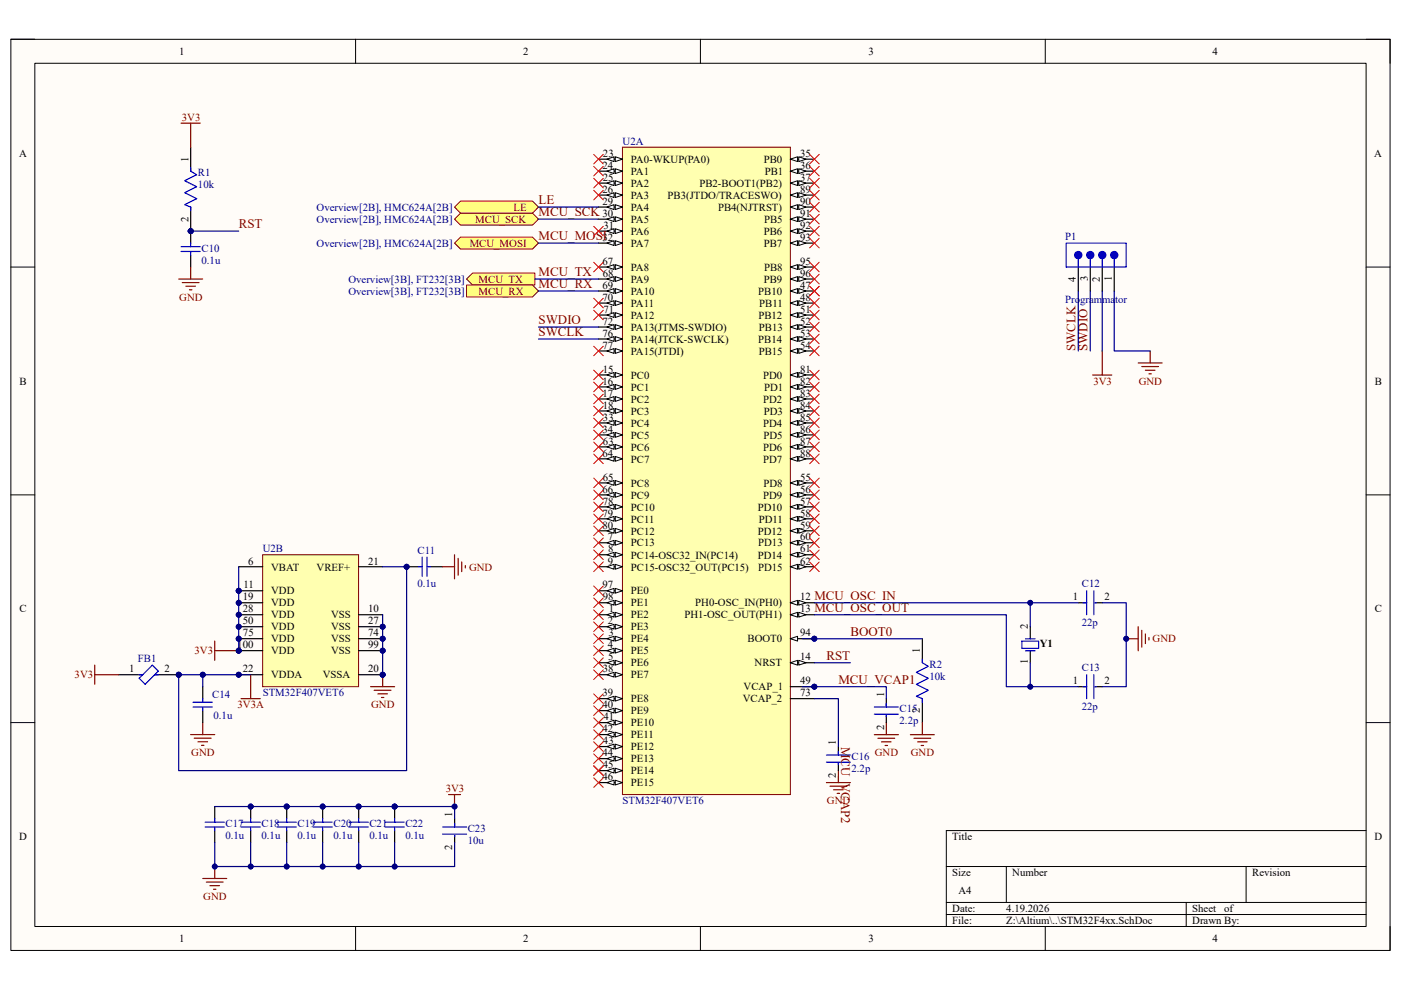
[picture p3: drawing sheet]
<svg xmlns="http://www.w3.org/2000/svg" width="297mm" height="210mm" viewBox="0 0 297 210" stroke-linecap="round" stroke-linejoin="round" font-family="sans-serif">
<defs><g id="words">
<g font-size="2.8" fill="#800000">
<text x="114.2" y="43.3">LE</text>
<text x="114.2" y="45.9">MCU_SCK</text>
<text x="50.6" y="48.4">RST</text>
<text x="114.2" y="51">MCU_MOSI</text>
<text x="114.2" y="58.6">MCU_TX</text>
<text x="114.2" y="61.2">MCU_RX</text>
<text x="114.2" y="68.8">SWDIO</text>
<text x="114.2" y="71.3">SWCLK</text>
<text x="228" y="74.4" transform="rotate(-90 228 74.4)">SWCLK</text>
<text x="230.6" y="74.4" transform="rotate(-90 230.6 74.4)">SWDIO</text>
<text x="172.7" y="127.3">MCU_OSC_IN</text>
<text x="172.7" y="129.8">MCU_OSC_OUT</text>
<text x="180.3" y="134.9">BOOT0</text>
<text x="175.2" y="140">RST</text>
<text x="177.8" y="145.1">MCU_VCAP1</text>
<text x="178.3" y="158.4" transform="rotate(90 178.3 158.4)">MCU_VCAP2</text>
</g>
<g font-size="2.3">
<text x="38" y="11.7">1</text>
<text x="110.9" y="11.7">2</text>
<text x="184.1" y="11.7">3</text>
<text x="257.1" y="11.7">4</text>
<text x="4" y="33.3">A</text>
<text x="39.9" y="34.3" transform="rotate(-90 39.9 34.3)">1</text>
<text x="127.7" y="35.8">24</text>
<text x="127.8" y="33.3">23</text>
<text x="133.8" y="34.5">PA0-WKUP(PA0)</text>
<text x="161.9" y="34.5">PB0</text>
<text x="169.6" y="33.3">35</text>
<text x="169.6" y="35.8">36</text>
<text x="291.4" y="33.3">A</text>
<text x="127.7" y="40.9">26</text>
<text x="127.8" y="38.4">25</text>
<text x="133.8" y="37.1">PA1</text>
<text x="133.8" y="39.6">PA2</text>
<text x="148.3" y="39.6">PB2-BOOT1(PB2)</text>
<text x="162.1" y="37.1">PB1</text>
<text x="169.6" y="40.9">89</text>
<text x="169.6" y="38.4">37</text>
<text x="39.9" y="47" transform="rotate(-90 39.9 47)">2</text>
<text x="127.7" y="46">30</text>
<text x="127.8" y="43.5">29</text>
<text x="133.8" y="42.2">PA3</text>
<text x="133.8" y="44.7">PA4</text>
<text x="133.8" y="47.3">PA5</text>
<text x="141.5" y="42.2">PB3(JTDO/TRACESWO)</text>
<text x="152.2" y="44.7">PB4(NJTRST)</text>
<text x="162" y="47.3">PB5</text>
<text x="169.6" y="43.5">90</text>
<text x="169.6" y="46">91</text>
<text x="127.8" y="51.1">32</text>
<text x="127.9" y="48.5">31</text>
<text x="133.8" y="49.8">PA6</text>
<text x="133.8" y="52.3">PA7</text>
<text x="161.9" y="49.8">PB6</text>
<text x="161.9" y="52.3">PB7</text>
<text x="169.6" y="48.5">92</text>
<text x="169.6" y="51.1">93</text>
<text x="127.8" y="56.2">67</text>
<text x="127.8" y="58.7">68</text>
<text x="133.8" y="57.4">PA8</text>
<text x="133.8" y="60">PA9</text>
<text x="161.9" y="60">PB9</text>
<text x="162" y="57.4">PB8</text>
<text x="169.6" y="58.7">96</text>
<text x="169.6" y="56.2">95</text>
<text x="228.1" y="59.8" transform="rotate(-90 228.1 59.8)">4</text>
<text x="230.6" y="59.6" transform="rotate(-90 230.6 59.6)">3</text>
<text x="233.2" y="59.7" transform="rotate(-90 233.2 59.7)">2</text>
<text x="235.7" y="59.6" transform="rotate(-90 235.7 59.6)">1</text>
<text x="127.7" y="63.8">70</text>
<text x="127.8" y="61.3">69</text>
<text x="133.8" y="62.5">PA10</text>
<text x="133.8" y="65.1">PA11</text>
<text x="160.8" y="62.5">PB10</text>
<text x="161" y="65.1">PB11</text>
<text x="169.6" y="63.8">48</text>
<text x="169.6" y="61.3">47</text>
<text x="127.7" y="71.4">76</text>
<text x="127.8" y="68.9">72</text>
<text x="127.9" y="66.3">71</text>
<text x="133.8" y="67.6">PA12</text>
<text x="133.8" y="70.1">PA13(JTMS-SWDIO)</text>
<text x="160.8" y="67.6">PB12</text>
<text x="160.9" y="70.1">PB13</text>
<text x="169.6" y="66.3">51</text>
<text x="169.6" y="68.9">52</text>
<text x="169.6" y="71.4">53</text>
<text x="127.8" y="74">77</text>
<text x="133.8" y="72.7">PA14(JTCK-SWCLK)</text>
<text x="133.8" y="75.2">PA15(JTDI)</text>
<text x="160.8" y="72.7">PB14</text>
<text x="160.9" y="75.2">PB15</text>
<text x="169.6" y="74">54</text>
<text x="4.1" y="81.6">B</text>
<text x="127.7" y="81.6">16</text>
<text x="127.8" y="79">15</text>
<text x="133.8" y="80.3">PC0</text>
<text x="133.8" y="82.9">PC1</text>
<text x="161.8" y="80.3">PD0</text>
<text x="162" y="82.9">PD1</text>
<text x="169.6" y="79">81</text>
<text x="169.6" y="81.6">82</text>
<text x="291.5" y="81.6">B</text>
<text x="127.8" y="84.1">17</text>
<text x="127.8" y="86.7">18</text>
<text x="127.8" y="89.2">33</text>
<text x="133.8" y="85.4">PC2</text>
<text x="133.8" y="87.9">PC3</text>
<text x="161.8" y="85.4">PD2</text>
<text x="161.9" y="87.9">PD3</text>
<text x="169.6" y="84.1">83</text>
<text x="169.6" y="89.2">85</text>
<text x="169.6" y="86.7">84</text>
<text x="127.7" y="91.8">34</text>
<text x="127.8" y="94.3">63</text>
<text x="133.8" y="90.5">PC4</text>
<text x="133.8" y="93">PC5</text>
<text x="133.8" y="95.6">PC6</text>
<text x="161.8" y="90.5">PD4</text>
<text x="161.8" y="95.6">PD6</text>
<text x="161.9" y="93">PD5</text>
<text x="169.6" y="94.3">87</text>
<text x="169.6" y="91.8">86</text>
<text x="127.7" y="96.8">64</text>
<text x="127.8" y="101.9">65</text>
<text x="133.8" y="98.1">PC7</text>
<text x="161.8" y="98.1">PD7</text>
<text x="169.6" y="96.8">88</text>
<text x="169.6" y="101.9">55</text>
<text x="127.7" y="104.5">66</text>
<text x="127.8" y="107">78</text>
<text x="133.8" y="103.2">PC8</text>
<text x="133.8" y="105.7">PC9</text>
<text x="161.8" y="105.7">PD9</text>
<text x="161.9" y="103.2">PD8</text>
<text x="169.6" y="104.5">56</text>
<text x="169.6" y="107">57</text>
<text x="127.7" y="112.1">80</text>
<text x="127.8" y="109.6">79</text>
<text x="133.8" y="108.3">PC10</text>
<text x="133.8" y="110.8">PC11</text>
<text x="133.8" y="113.4">PC12</text>
<text x="160.7" y="108.3">PD10</text>
<text x="160.7" y="113.4">PD12</text>
<text x="160.9" y="110.8">PD11</text>
<text x="169.6" y="109.6">58</text>
<text x="169.6" y="112.1">59</text>
<text x="52.6" y="119.7">6</text>
<text x="78.1" y="119.7">21</text>
<text x="128.9" y="114.6">7</text>
<text x="128.9" y="119.7">9</text>
<text x="128.9" y="117.2">8</text>
<text x="133.8" y="115.9">PC13</text>
<text x="133.8" y="118.5">PC14-OSC32_IN(PC14)</text>
<text x="160.7" y="118.5">PD14</text>
<text x="160.8" y="115.9">PD13</text>
<text x="169.6" y="114.6">60</text>
<text x="169.6" y="117.2">61</text>
<text x="169.6" y="119.7">62</text>
<text x="51.6" y="124.8">11</text>
<text x="57.5" y="121">VBAT</text>
<text x="67.1" y="121">VREF+</text>
<text x="127.8" y="124.8">97</text>
<text x="133.8" y="121">PC15-OSC32_OUT(PC15)</text>
<text x="160.7" y="121">PD15</text>
<text x="4.1" y="129.9">C</text>
<text x="51.5" y="127.4">19</text>
<text x="51.5" y="129.9">28</text>
<text x="57.5" y="126.1">VDD</text>
<text x="57.5" y="128.6">VDD</text>
<text x="57.5" y="131.2">VDD</text>
<text x="70.2" y="131.2">VSS</text>
<text x="78.1" y="129.9">10</text>
<text x="127.8" y="127.4">98</text>
<text x="129.1" y="129.9">1</text>
<text x="133.8" y="131.2">PE2</text>
<text x="133.8" y="126.1">PE0</text>
<text x="133.8" y="128.6">PE1</text>
<text x="145.1" y="131.2">PH1-OSC_OUT(PH1)</text>
<text x="147.4" y="128.6">PH0-OSC_IN(PH0)</text>
<text x="169.6" y="127.4">12</text>
<text x="169.6" y="129.9">13</text>
<text x="227.5" y="127.4">1</text>
<text x="234.2" y="127.4">2</text>
<text x="291.5" y="129.9">C</text>
<text x="50.3" y="137.5">100</text>
<text x="51.5" y="132.4">50</text>
<text x="51.5" y="135">75</text>
<text x="57.5" y="133.7">VDD</text>
<text x="57.5" y="136.2">VDD</text>
<text x="70.2" y="133.7">VSS</text>
<text x="70.2" y="136.2">VSS</text>
<text x="78.1" y="132.4">27</text>
<text x="78.1" y="135">74</text>
<text x="78.1" y="137.5">99</text>
<text x="128.9" y="137.5">4</text>
<text x="128.9" y="132.4">2</text>
<text x="129" y="135">3</text>
<text x="133.8" y="133.7">PE3</text>
<text x="133.8" y="136.2">PE4</text>
<text x="158.5" y="136.2">BOOT0</text>
<text x="169.6" y="135">94</text>
<text x="217.9" y="133.4" transform="rotate(-90 217.9 133.4)">2</text>
<text x="220.5" y="137.3">Y1</text>
<text x="27.4" y="142.6">1</text>
<text x="34.9" y="142.6">2</text>
<text x="51.5" y="142.6">22</text>
<text x="57.5" y="143.9">VDDA</text>
<text x="57.5" y="138.8">VDD</text>
<text x="68.4" y="143.9">VSSA</text>
<text x="70.2" y="138.8">VSS</text>
<text x="78.1" y="142.6">20</text>
<text x="127.8" y="142.6">38</text>
<text x="129" y="140.1">5</text>
<text x="133.8" y="138.8">PE5</text>
<text x="133.8" y="141.4">PE6</text>
<text x="133.8" y="143.9">PE7</text>
<text x="160" y="141.4">NRST</text>
<text x="169.6" y="140.1">14</text>
<text x="195" y="138.5" transform="rotate(-90 195 138.5)">1</text>
<text x="217.9" y="140.9" transform="rotate(-90 217.9 140.9)">1</text>
<text x="127.8" y="147.7">39</text>
<text x="133.8" y="149">PE8</text>
<text x="157.5" y="149">VCAP_2</text>
<text x="157.7" y="146.4">VCAP_1</text>
<text x="169.6" y="147.7">73</text>
<text x="169.6" y="145.2">49</text>
<text x="187.4" y="147.9" transform="rotate(-90 187.4 147.9)">1</text>
<text x="227.5" y="145.2">1</text>
<text x="234.2" y="145.2">2</text>
<text x="127.7" y="150.2">40</text>
<text x="127.8" y="155.3">42</text>
<text x="127.9" y="152.8">41</text>
<text x="133.8" y="151.5">PE9</text>
<text x="133.8" y="154.1">PE10</text>
<text x="187.4" y="154.8" transform="rotate(-90 187.4 154.8)">2</text>
<text x="195" y="151.3" transform="rotate(-90 195 151.3)">2</text>
<text x="127.7" y="160.4">44</text>
<text x="127.8" y="157.9">43</text>
<text x="133.8" y="156.6">PE11</text>
<text x="133.8" y="159.2">PE12</text>
<text x="133.8" y="161.7">PE13</text>
<text x="177.2" y="158.1" transform="rotate(-90 177.2 158.1)">1</text>
<text x="127.7" y="165.5">46</text>
<text x="127.8" y="163">45</text>
<text x="133.8" y="164.2">PE14</text>
<text x="133.8" y="166.8">PE15</text>
<text x="177.2" y="165" transform="rotate(-90 177.2 165)">2</text>
<text x="95.9" y="173.4" transform="rotate(-90 95.9 173.4)">1</text>
<text x="4.1" y="178.2">D</text>
<text x="201.9" y="178.2">Title</text>
<text x="291.4" y="178.2">D</text>
<text x="95.9" y="180.3" transform="rotate(-90 95.9 180.3)">2</text>
<text x="201.9" y="185.8">Size</text>
<text x="214.6" y="185.8">Number</text>
<text x="265.5" y="185.8">Revision</text>
<text x="203.2" y="189.7">A4</text>
<text x="201.9" y="193.5">Date:</text>
<text x="201.9" y="196">File:</text>
<text x="213.4" y="193.5">4.19.2026</text>
<text x="213.4" y="196">Z:\Altium\..\STM32F4xx.SchDoc</text>
<text x="252.8" y="193.5">Sheet</text>
<text x="252.8" y="196">Drawn By:</text>
<text x="259.6" y="193.5">of</text>
<text x="38" y="199.8">1</text>
<text x="110.9" y="199.8">2</text>
<text x="184.1" y="199.8">3</text>
<text x="257.1" y="199.8">4</text>
</g>
<g font-size="2.3" fill="#800000">
<text x="38.6" y="25.7">3V3</text>
<text x="100.8" y="47.3">MCU_SCK</text>
<text x="108.9" y="44.7">LE</text>
<text x="99.6" y="52.3">MCU_MOSI</text>
<text x="101.5" y="60">MCU_TX</text>
<text x="38" y="63.8">GND</text>
<text x="101.5" y="62.5">MCU_RX</text>
<text x="231.8" y="81.6">3V3</text>
<text x="241.4" y="81.6">GND</text>
<text x="99.4" y="121">GND</text>
<text x="244.4" y="136.2">GND</text>
<text x="15.8" y="143.9">3V3</text>
<text x="41.3" y="138.8">3V3</text>
<text x="50.4" y="150.2">3V3A</text>
<text x="78.7" y="150.2">GND</text>
<text x="40.6" y="160.4">GND</text>
<text x="185.5" y="160.4">GND</text>
<text x="193.1" y="160.4">GND</text>
<text x="94.5" y="168">3V3</text>
<text x="175.3" y="170.6">GND</text>
<text x="43.1" y="190.9">GND</text>
</g>
<g font-size="2.3" fill="#000080">
<text x="132" y="30.7">U2A</text>
<text x="42" y="37.3">R1</text>
<text x="42" y="39.9">10k</text>
<text x="67.1" y="44.7">Overview[2B], HMC624A[2B]</text>
<text x="67.1" y="47.3">Overview[2B], HMC624A[2B]</text>
<text x="42.7" y="53.4">C10</text>
<text x="67.1" y="52.3">Overview[2B], HMC624A[2B]</text>
<text x="225.8" y="50.8">P1</text>
<text x="42.7" y="55.9">0.1u</text>
<text x="73.9" y="60">Overview[3B], FT232[3B]</text>
<text x="73.9" y="62.5">Overview[3B], FT232[3B]</text>
<text x="225.8" y="64.3">Programmator</text>
<text x="55.7" y="117.2">U2B</text>
<text x="88.5" y="117.4">C11</text>
<text x="88.5" y="124.6">0.1u</text>
<text x="229.4" y="124.6">C12</text>
<text x="229.4" y="132.7">22p</text>
<text x="29.2" y="140.3">FB1</text>
<text x="197.1" y="141.6">R2</text>
<text x="229.4" y="142.4">C13</text>
<text x="45" y="148">C14</text>
<text x="55.7" y="147.7">STM32F407VET6</text>
<text x="197.1" y="144.1">10k</text>
<text x="45.3" y="152.5">0.1u</text>
<text x="190.7" y="151">C15</text>
<text x="190.7" y="153.5">2.2p</text>
<text x="229.4" y="150.5">22p</text>
<text x="180.5" y="161.2">C16</text>
<text x="180.5" y="163.7">2.2p</text>
<text x="132" y="170.6">STM32F407VET6</text>
<text x="47.8" y="175.4">C17</text>
<text x="47.8" y="178">0.1u</text>
<text x="55.5" y="175.4">C18</text>
<text x="55.5" y="178">0.1u</text>
<text x="63.1" y="175.4">C19</text>
<text x="63.1" y="178">0.1u</text>
<text x="70.7" y="175.4">C20</text>
<text x="70.7" y="178">0.1u</text>
<text x="78.3" y="175.4">C21</text>
<text x="78.3" y="178">0.1u</text>
<text x="86" y="175.4">C22</text>
<text x="86" y="178">0.1u</text>
<text x="99.2" y="176.4">C23</text>
<text x="99.2" y="179">10u</text>
</g>
</g></defs>
<path d="M2.3 8.3h292.4v193.3h-292.4z" fill="#fffcf8"/>
<path d="M2.3 8.3h292.4v193.3h-292.4z" fill="none" stroke="#000" stroke-width=".21"/>
<path d="M7.4 13.4h282.2v183.1h-282.2z" fill="#fffcf8"/>
<g fill="none" stroke="#000" stroke-width=".21">
<path d="M2.3 8.3h5.1M7.4 13.4h282.2v183.1h-282.2zM75.4 8.3v5.1M148.5 8.3v5.1M221.6 8.3v5.1M289.6 8.3h5.1v5.1M2.3 56.6h5.1M289.6 56.6h5.1M2.3 105h5.1M289.6 105h5.1M2.3 153.3h5.1M289.6 153.3h5.1"/>
<path d="M289.6 176.2h-89v20.3M75.4 196.5v5.1M148.5 196.5v5.1M200.6 183.8h89M200.6 191.4h89M200.6 194h89M213.4 183.8v7.6M221.6 196.5v5.1M251.5 191.4v5.1M264.2 183.8v7.6M294.7 196.5v5.1"/>
</g>
<path d="M218.4 132.9v2.6M218.4 138v2.6M228.6 127.8h1.8M232.2 127.8h1.5M228.6 145.6h1.8M232.2 145.6h1.5" fill="none" stroke="#000" stroke-width=".25"/>
<path d="M216.7 136h3.5v1.5h-3.5zM217.4 135.5h2.1M217.4 138h2.1M229.6 127.8h.8M230.4 125.3v5.1M231.9 125.3v5.1M232.2 127.8h.2M229.6 145.6h.8M230.4 143.1v5.1M231.9 143.1v5.1M232.2 145.6h.2" fill="none" stroke="#00f" stroke-width=".25"/>
<path d="M238.8 135.5h2.5M241.3 132.9v5.1M242.1 133.7v3.6M242.8 134.5v2M243.6 135.2v.5" fill="none" stroke="#800000" stroke-width=".25"/>
<circle cx="238.8" cy="135.5" r=".51" fill="#000080"/>
<circle cx="238.8" cy="135.5" r=".51" fill="none" stroke="#000080" stroke-width=".21"/>
<circle cx="172.7" cy="135.5" r=".51" fill="#000080"/>
<circle cx="172.7" cy="135.5" r=".51" fill="none" stroke="#000080" stroke-width=".21"/>
<circle cx="172.7" cy="145.6" r=".51" fill="#000080"/>
<circle cx="172.7" cy="145.6" r=".51" fill="none" stroke="#000080" stroke-width=".21"/>
<path d="M132 31.2h35.6v137.3h-35.6z" fill="#ffffb0"/>
<path d="M132 31.2h35.6v137.3h-35.6z" fill="none" stroke="#800000" stroke-width=".21"/>
<path d="M126.9 33.8h5.1" fill="none" stroke="#000" stroke-width=".25"/>
<path d="M130.4 33.3l1.6 .5-1.6 .5z" fill="#f8fcff"/>
<path d="M130.4 33.3l1.6 .5-1.6 .5z" fill="none" stroke="#000" stroke-width=".21"/>
<path d="M128.7 33.8l1.5-.5v1z" fill="#f8fcff"/>
<path d="M128.7 33.8l1.5-.5v1z" fill="none" stroke="#000" stroke-width=".21"/>
<path d="M126.9 36.3h5.1" fill="none" stroke="#000" stroke-width=".25"/>
<path d="M130.4 35.8l1.6 .5-1.6 .5z" fill="#f8fcff"/>
<path d="M130.4 35.8l1.6 .5-1.6 .5z" fill="none" stroke="#000" stroke-width=".21"/>
<path d="M128.7 36.3l1.5-.5v1z" fill="#f8fcff"/>
<path d="M128.7 36.3l1.5-.5v1z" fill="none" stroke="#000" stroke-width=".21"/>
<path d="M126.9 38.8h5.1" fill="none" stroke="#000" stroke-width=".25"/>
<path d="M130.4 38.3l1.6 .5-1.6 .5z" fill="#f8fcff"/>
<path d="M130.4 38.3l1.6 .5-1.6 .5z" fill="none" stroke="#000" stroke-width=".21"/>
<path d="M128.7 38.8l1.5-.5v1z" fill="#f8fcff"/>
<path d="M128.7 38.8l1.5-.5v1z" fill="none" stroke="#000" stroke-width=".21"/>
<path d="M126.9 41.4h5.1" fill="none" stroke="#000" stroke-width=".25"/>
<path d="M130.4 40.9l1.6 .5-1.6 .5z" fill="#f8fcff"/>
<path d="M130.4 40.9l1.6 .5-1.6 .5z" fill="none" stroke="#000" stroke-width=".21"/>
<path d="M128.7 41.4l1.5-.5v1z" fill="#f8fcff"/>
<path d="M128.7 41.4l1.5-.5v1z" fill="none" stroke="#000" stroke-width=".21"/>
<path d="M126.9 43.9h5.1" fill="none" stroke="#000" stroke-width=".25"/>
<path d="M130.4 43.4l1.6 .5-1.6 .5z" fill="#f8fcff"/>
<path d="M130.4 43.4l1.6 .5-1.6 .5z" fill="none" stroke="#000" stroke-width=".21"/>
<path d="M128.7 43.9l1.5-.5v1z" fill="#f8fcff"/>
<path d="M128.7 43.9l1.5-.5v1z" fill="none" stroke="#000" stroke-width=".21"/>
<path d="M126.9 46.5h5.1" fill="none" stroke="#000" stroke-width=".25"/>
<path d="M130.4 46l1.6 .5-1.6 .5z" fill="#f8fcff"/>
<path d="M130.4 46l1.6 .5-1.6 .5z" fill="none" stroke="#000" stroke-width=".21"/>
<path d="M128.7 46.5l1.5-.5v1z" fill="#f8fcff"/>
<path d="M128.7 46.5l1.5-.5v1z" fill="none" stroke="#000" stroke-width=".21"/>
<path d="M126.9 49h5.1" fill="none" stroke="#000" stroke-width=".25"/>
<path d="M130.4 48.5l1.6 .5-1.6 .5z" fill="#f8fcff"/>
<path d="M130.4 48.5l1.6 .5-1.6 .5z" fill="none" stroke="#000" stroke-width=".21"/>
<path d="M128.7 49l1.5-.5v1z" fill="#f8fcff"/>
<path d="M128.7 49l1.5-.5v1z" fill="none" stroke="#000" stroke-width=".21"/>
<path d="M126.9 51.6h5.1" fill="none" stroke="#000" stroke-width=".25"/>
<path d="M130.4 51.1l1.6 .5-1.6 .5z" fill="#f8fcff"/>
<path d="M130.4 51.1l1.6 .5-1.6 .5z" fill="none" stroke="#000" stroke-width=".21"/>
<path d="M128.7 51.6l1.5-.5v1z" fill="#f8fcff"/>
<path d="M128.7 51.6l1.5-.5v1z" fill="none" stroke="#000" stroke-width=".21"/>
<path d="M167.6 33.8h5.1" fill="none" stroke="#000" stroke-width=".25"/>
<path d="M167.6 33.8l1.5-.5v1z" fill="#f8fcff"/>
<path d="M167.6 33.8l1.5-.5v1z" fill="none" stroke="#000" stroke-width=".21"/>
<path d="M169.4 33.3l1.5 .5-1.5 .5z" fill="#f8fcff"/>
<path d="M169.4 33.3l1.5 .5-1.5 .5z" fill="none" stroke="#000" stroke-width=".21"/>
<path d="M167.6 36.3h5.1" fill="none" stroke="#000" stroke-width=".25"/>
<path d="M167.6 36.3l1.5-.5v1z" fill="#f8fcff"/>
<path d="M167.6 36.3l1.5-.5v1z" fill="none" stroke="#000" stroke-width=".21"/>
<path d="M169.4 35.8l1.5 .5-1.5 .5z" fill="#f8fcff"/>
<path d="M169.4 35.8l1.5 .5-1.5 .5z" fill="none" stroke="#000" stroke-width=".21"/>
<path d="M167.6 61.7h5.1" fill="none" stroke="#000" stroke-width=".25"/>
<path d="M167.6 61.7l1.5-.5v1z" fill="#f8fcff"/>
<path d="M167.6 61.7l1.5-.5v1z" fill="none" stroke="#000" stroke-width=".21"/>
<path d="M169.4 61.2l1.5 .5-1.5 .5z" fill="#f8fcff"/>
<path d="M169.4 61.2l1.5 .5-1.5 .5z" fill="none" stroke="#000" stroke-width=".21"/>
<path d="M167.6 64.3h5.1" fill="none" stroke="#000" stroke-width=".25"/>
<path d="M167.6 64.3l1.5-.5v1z" fill="#f8fcff"/>
<path d="M167.6 64.3l1.5-.5v1z" fill="none" stroke="#000" stroke-width=".21"/>
<path d="M169.4 63.8l1.5 .5-1.5 .5z" fill="#f8fcff"/>
<path d="M169.4 63.8l1.5 .5-1.5 .5z" fill="none" stroke="#000" stroke-width=".21"/>
<path d="M167.6 66.8h5.1" fill="none" stroke="#000" stroke-width=".25"/>
<path d="M167.6 66.8l1.5-.5v1z" fill="#f8fcff"/>
<path d="M167.6 66.8l1.5-.5v1z" fill="none" stroke="#000" stroke-width=".21"/>
<path d="M169.4 66.3l1.5 .5-1.5 .5z" fill="#f8fcff"/>
<path d="M169.4 66.3l1.5 .5-1.5 .5z" fill="none" stroke="#000" stroke-width=".21"/>
<path d="M167.6 69.4h5.1" fill="none" stroke="#000" stroke-width=".25"/>
<path d="M167.6 69.4l1.5-.5v1z" fill="#f8fcff"/>
<path d="M167.6 69.4l1.5-.5v1z" fill="none" stroke="#000" stroke-width=".21"/>
<path d="M169.4 68.9l1.5 .5-1.5 .5z" fill="#f8fcff"/>
<path d="M169.4 68.9l1.5 .5-1.5 .5z" fill="none" stroke="#000" stroke-width=".21"/>
<path d="M167.6 71.9h5.1" fill="none" stroke="#000" stroke-width=".25"/>
<path d="M167.6 71.9l1.5-.5v1z" fill="#f8fcff"/>
<path d="M167.6 71.9l1.5-.5v1z" fill="none" stroke="#000" stroke-width=".21"/>
<path d="M169.4 71.4l1.5 .5-1.5 .5z" fill="#f8fcff"/>
<path d="M169.4 71.4l1.5 .5-1.5 .5z" fill="none" stroke="#000" stroke-width=".21"/>
<path d="M167.6 74.4h5.1" fill="none" stroke="#000" stroke-width=".25"/>
<path d="M167.6 74.4l1.5-.5v1.1z" fill="#f8fcff"/>
<path d="M167.6 74.4l1.5-.5v1.1z" fill="none" stroke="#000" stroke-width=".21"/>
<path d="M169.4 73.9l1.5 .5-1.5 .6z" fill="#f8fcff"/>
<path d="M169.4 73.9l1.5 .5-1.5 .6z" fill="none" stroke="#000" stroke-width=".21"/>
<path d="M126.9 56.6h5.1" fill="none" stroke="#000" stroke-width=".25"/>
<path d="M130.4 56.1l1.6 .5-1.6 .5z" fill="#f8fcff"/>
<path d="M130.4 56.1l1.6 .5-1.6 .5z" fill="none" stroke="#000" stroke-width=".21"/>
<path d="M128.7 56.6l1.5-.5v1z" fill="#f8fcff"/>
<path d="M128.7 56.6l1.5-.5v1z" fill="none" stroke="#000" stroke-width=".21"/>
<path d="M126.9 59.2h5.1" fill="none" stroke="#000" stroke-width=".25"/>
<path d="M130.4 58.7l1.6 .5-1.6 .5z" fill="#f8fcff"/>
<path d="M130.4 58.7l1.6 .5-1.6 .5z" fill="none" stroke="#000" stroke-width=".21"/>
<path d="M128.7 59.2l1.5-.5v1z" fill="#f8fcff"/>
<path d="M128.7 59.2l1.5-.5v1z" fill="none" stroke="#000" stroke-width=".21"/>
<path d="M126.9 61.7h5.1" fill="none" stroke="#000" stroke-width=".25"/>
<path d="M130.4 61.2l1.6 .5-1.6 .5z" fill="#f8fcff"/>
<path d="M130.4 61.2l1.6 .5-1.6 .5z" fill="none" stroke="#000" stroke-width=".21"/>
<path d="M128.7 61.7l1.5-.5v1z" fill="#f8fcff"/>
<path d="M128.7 61.7l1.5-.5v1z" fill="none" stroke="#000" stroke-width=".21"/>
<path d="M126.9 64.3h5.1" fill="none" stroke="#000" stroke-width=".25"/>
<path d="M130.4 63.8l1.6 .5-1.6 .5z" fill="#f8fcff"/>
<path d="M130.4 63.8l1.6 .5-1.6 .5z" fill="none" stroke="#000" stroke-width=".21"/>
<path d="M128.7 64.3l1.5-.5v1z" fill="#f8fcff"/>
<path d="M128.7 64.3l1.5-.5v1z" fill="none" stroke="#000" stroke-width=".21"/>
<path d="M126.9 66.8h5.1" fill="none" stroke="#000" stroke-width=".25"/>
<path d="M130.4 66.3l1.6 .5-1.6 .5z" fill="#f8fcff"/>
<path d="M130.4 66.3l1.6 .5-1.6 .5z" fill="none" stroke="#000" stroke-width=".21"/>
<path d="M128.7 66.8l1.5-.5v1z" fill="#f8fcff"/>
<path d="M128.7 66.8l1.5-.5v1z" fill="none" stroke="#000" stroke-width=".21"/>
<path d="M126.9 69.4h5.1" fill="none" stroke="#000" stroke-width=".25"/>
<path d="M130.4 68.9l1.6 .5-1.6 .5z" fill="#f8fcff"/>
<path d="M130.4 68.9l1.6 .5-1.6 .5z" fill="none" stroke="#000" stroke-width=".21"/>
<path d="M128.7 69.4l1.5-.5v1z" fill="#f8fcff"/>
<path d="M128.7 69.4l1.5-.5v1z" fill="none" stroke="#000" stroke-width=".21"/>
<path d="M167.6 41.4h5.1" fill="none" stroke="#000" stroke-width=".25"/>
<path d="M167.6 41.4l1.5-.5v1z" fill="#f8fcff"/>
<path d="M167.6 41.4l1.5-.5v1z" fill="none" stroke="#000" stroke-width=".21"/>
<path d="M169.4 40.9l1.5 .5-1.5 .5z" fill="#f8fcff"/>
<path d="M169.4 40.9l1.5 .5-1.5 .5z" fill="none" stroke="#000" stroke-width=".21"/>
<path d="M167.6 43.9h5.1" fill="none" stroke="#000" stroke-width=".25"/>
<path d="M167.6 43.9l1.5-.5v1z" fill="#f8fcff"/>
<path d="M167.6 43.9l1.5-.5v1z" fill="none" stroke="#000" stroke-width=".21"/>
<path d="M169.4 43.4l1.5 .5-1.5 .5z" fill="#f8fcff"/>
<path d="M169.4 43.4l1.5 .5-1.5 .5z" fill="none" stroke="#000" stroke-width=".21"/>
<path d="M167.6 46.5h5.1" fill="none" stroke="#000" stroke-width=".25"/>
<path d="M167.6 46.5l1.5-.5v1z" fill="#f8fcff"/>
<path d="M167.6 46.5l1.5-.5v1z" fill="none" stroke="#000" stroke-width=".21"/>
<path d="M169.4 46l1.5 .5-1.5 .5z" fill="#f8fcff"/>
<path d="M169.4 46l1.5 .5-1.5 .5z" fill="none" stroke="#000" stroke-width=".21"/>
<path d="M167.6 49h5.1" fill="none" stroke="#000" stroke-width=".25"/>
<path d="M167.6 49l1.5-.5v1z" fill="#f8fcff"/>
<path d="M167.6 49l1.5-.5v1z" fill="none" stroke="#000" stroke-width=".21"/>
<path d="M169.4 48.5l1.5 .5-1.5 .5z" fill="#f8fcff"/>
<path d="M169.4 48.5l1.5 .5-1.5 .5z" fill="none" stroke="#000" stroke-width=".21"/>
<path d="M167.6 51.6h5.1" fill="none" stroke="#000" stroke-width=".25"/>
<path d="M167.6 51.6l1.5-.5v1z" fill="#f8fcff"/>
<path d="M167.6 51.6l1.5-.5v1z" fill="none" stroke="#000" stroke-width=".21"/>
<path d="M169.4 51.1l1.5 .5-1.5 .5z" fill="#f8fcff"/>
<path d="M169.4 51.1l1.5 .5-1.5 .5z" fill="none" stroke="#000" stroke-width=".21"/>
<path d="M167.6 56.6h5.1" fill="none" stroke="#000" stroke-width=".25"/>
<path d="M167.6 56.6l1.5-.5v1z" fill="#f8fcff"/>
<path d="M167.6 56.6l1.5-.5v1z" fill="none" stroke="#000" stroke-width=".21"/>
<path d="M169.4 56.1l1.5 .5-1.5 .5z" fill="#f8fcff"/>
<path d="M169.4 56.1l1.5 .5-1.5 .5z" fill="none" stroke="#000" stroke-width=".21"/>
<path d="M167.6 59.2h5.1" fill="none" stroke="#000" stroke-width=".25"/>
<path d="M167.6 59.2l1.5-.5v1z" fill="#f8fcff"/>
<path d="M167.6 59.2l1.5-.5v1z" fill="none" stroke="#000" stroke-width=".21"/>
<path d="M169.4 58.7l1.5 .5-1.5 .5z" fill="#f8fcff"/>
<path d="M169.4 58.7l1.5 .5-1.5 .5z" fill="none" stroke="#000" stroke-width=".21"/>
<path d="M167.6 38.8h5.1" fill="none" stroke="#000" stroke-width=".25"/>
<path d="M167.6 38.8l1.5-.5v1z" fill="#f8fcff"/>
<path d="M167.6 38.8l1.5-.5v1z" fill="none" stroke="#000" stroke-width=".21"/>
<path d="M169.4 38.3l1.5 .5-1.5 .5z" fill="#f8fcff"/>
<path d="M169.4 38.3l1.5 .5-1.5 .5z" fill="none" stroke="#000" stroke-width=".21"/>
<path d="M126.9 71.9h5.1" fill="none" stroke="#000" stroke-width=".25"/>
<path d="M130.4 71.4l1.6 .5-1.6 .5z" fill="#f8fcff"/>
<path d="M130.4 71.4l1.6 .5-1.6 .5z" fill="none" stroke="#000" stroke-width=".21"/>
<path d="M128.7 71.9l1.5-.5v1z" fill="#f8fcff"/>
<path d="M128.7 71.9l1.5-.5v1z" fill="none" stroke="#000" stroke-width=".21"/>
<path d="M126.9 74.4h5.1" fill="none" stroke="#000" stroke-width=".25"/>
<path d="M130.4 73.9l1.6 .5-1.6 .6z" fill="#f8fcff"/>
<path d="M130.4 73.9l1.6 .5-1.6 .6z" fill="none" stroke="#000" stroke-width=".21"/>
<path d="M128.7 74.4l1.5-.5v1.1z" fill="#f8fcff"/>
<path d="M128.7 74.4l1.5-.5v1.1z" fill="none" stroke="#000" stroke-width=".21"/>
<path d="M126.9 115.1h5.1" fill="none" stroke="#000" stroke-width=".25"/>
<path d="M130.4 114.6l1.6 .5-1.6 .5z" fill="#f8fcff"/>
<path d="M130.4 114.6l1.6 .5-1.6 .5z" fill="none" stroke="#000" stroke-width=".21"/>
<path d="M128.7 115.1l1.5-.5v1z" fill="#f8fcff"/>
<path d="M128.7 115.1l1.5-.5v1z" fill="none" stroke="#000" stroke-width=".21"/>
<path d="M126.9 117.7h5.1" fill="none" stroke="#000" stroke-width=".25"/>
<path d="M130.4 117.2l1.6 .5-1.6 .5z" fill="#f8fcff"/>
<path d="M130.4 117.2l1.6 .5-1.6 .5z" fill="none" stroke="#000" stroke-width=".21"/>
<path d="M128.7 117.7l1.5-.5v1z" fill="#f8fcff"/>
<path d="M128.7 117.7l1.5-.5v1z" fill="none" stroke="#000" stroke-width=".21"/>
<path d="M126.9 120.2h5.1" fill="none" stroke="#000" stroke-width=".25"/>
<path d="M130.4 119.7l1.6 .5-1.6 .5z" fill="#f8fcff"/>
<path d="M130.4 119.7l1.6 .5-1.6 .5z" fill="none" stroke="#000" stroke-width=".21"/>
<path d="M128.7 120.2l1.5-.5v1z" fill="#f8fcff"/>
<path d="M128.7 120.2l1.5-.5v1z" fill="none" stroke="#000" stroke-width=".21"/>
<path d="M126.9 79.5h5.1" fill="none" stroke="#000" stroke-width=".25"/>
<path d="M130.4 79l1.6 .5-1.6 .5z" fill="#f8fcff"/>
<path d="M130.4 79l1.6 .5-1.6 .5z" fill="none" stroke="#000" stroke-width=".21"/>
<path d="M128.7 79.5l1.5-.5v1z" fill="#f8fcff"/>
<path d="M128.7 79.5l1.5-.5v1z" fill="none" stroke="#000" stroke-width=".21"/>
<path d="M126.9 82.1h5.1" fill="none" stroke="#000" stroke-width=".25"/>
<path d="M130.4 81.6l1.6 .5-1.6 .5z" fill="#f8fcff"/>
<path d="M130.4 81.6l1.6 .5-1.6 .5z" fill="none" stroke="#000" stroke-width=".21"/>
<path d="M128.7 82.1l1.5-.5v1z" fill="#f8fcff"/>
<path d="M128.7 82.1l1.5-.5v1z" fill="none" stroke="#000" stroke-width=".21"/>
<path d="M126.9 84.6h5.1" fill="none" stroke="#000" stroke-width=".25"/>
<path d="M130.4 84.1l1.6 .5-1.6 .5z" fill="#f8fcff"/>
<path d="M130.4 84.1l1.6 .5-1.6 .5z" fill="none" stroke="#000" stroke-width=".21"/>
<path d="M128.7 84.6l1.5-.5v1z" fill="#f8fcff"/>
<path d="M128.7 84.6l1.5-.5v1z" fill="none" stroke="#000" stroke-width=".21"/>
<path d="M126.9 87.2h5.1" fill="none" stroke="#000" stroke-width=".25"/>
<path d="M130.4 86.7l1.6 .5-1.6 .5z" fill="#f8fcff"/>
<path d="M130.4 86.7l1.6 .5-1.6 .5z" fill="none" stroke="#000" stroke-width=".21"/>
<path d="M128.7 87.2l1.5-.5v1z" fill="#f8fcff"/>
<path d="M128.7 87.2l1.5-.5v1z" fill="none" stroke="#000" stroke-width=".21"/>
<path d="M126.9 89.7h5.1" fill="none" stroke="#000" stroke-width=".25"/>
<path d="M130.4 89.2l1.6 .5-1.6 .5z" fill="#f8fcff"/>
<path d="M130.4 89.2l1.6 .5-1.6 .5z" fill="none" stroke="#000" stroke-width=".21"/>
<path d="M128.7 89.7l1.5-.5v1z" fill="#f8fcff"/>
<path d="M128.7 89.7l1.5-.5v1z" fill="none" stroke="#000" stroke-width=".21"/>
<path d="M126.9 92.2h5.1" fill="none" stroke="#000" stroke-width=".25"/>
<path d="M130.4 91.7l1.6 .5-1.6 .6z" fill="#f8fcff"/>
<path d="M130.4 91.7l1.6 .5-1.6 .6z" fill="none" stroke="#000" stroke-width=".21"/>
<path d="M128.7 92.2l1.5-.5v1.1z" fill="#f8fcff"/>
<path d="M128.7 92.2l1.5-.5v1.1z" fill="none" stroke="#000" stroke-width=".21"/>
<path d="M167.6 102.4h5.1" fill="none" stroke="#000" stroke-width=".25"/>
<path d="M167.6 102.4l1.5-.5v1z" fill="#f8fcff"/>
<path d="M167.6 102.4l1.5-.5v1z" fill="none" stroke="#000" stroke-width=".21"/>
<path d="M169.4 101.9l1.5 .5-1.5 .5z" fill="#f8fcff"/>
<path d="M169.4 101.9l1.5 .5-1.5 .5z" fill="none" stroke="#000" stroke-width=".21"/>
<path d="M167.6 105h5.1" fill="none" stroke="#000" stroke-width=".25"/>
<path d="M167.6 105l1.5-.5v1z" fill="#f8fcff"/>
<path d="M167.6 105l1.5-.5v1z" fill="none" stroke="#000" stroke-width=".21"/>
<path d="M169.4 104.5l1.5 .5-1.5 .5z" fill="#f8fcff"/>
<path d="M169.4 104.5l1.5 .5-1.5 .5z" fill="none" stroke="#000" stroke-width=".21"/>
<path d="M167.6 107.5h5.1" fill="none" stroke="#000" stroke-width=".25"/>
<path d="M167.6 107.5l1.5-.5v1z" fill="#f8fcff"/>
<path d="M167.6 107.5l1.5-.5v1z" fill="none" stroke="#000" stroke-width=".21"/>
<path d="M169.4 107l1.5 .5-1.5 .5z" fill="#f8fcff"/>
<path d="M169.4 107l1.5 .5-1.5 .5z" fill="none" stroke="#000" stroke-width=".21"/>
<path d="M167.6 110h5.1" fill="none" stroke="#000" stroke-width=".25"/>
<path d="M167.6 110l1.5-.5v1.1z" fill="#f8fcff"/>
<path d="M167.6 110l1.5-.5v1.1z" fill="none" stroke="#000" stroke-width=".21"/>
<path d="M169.4 109.5l1.5 .5-1.5 .6z" fill="#f8fcff"/>
<path d="M169.4 109.5l1.5 .5-1.5 .6z" fill="none" stroke="#000" stroke-width=".21"/>
<path d="M167.6 112.6h5.1" fill="none" stroke="#000" stroke-width=".25"/>
<path d="M167.6 112.6l1.5-.5v1z" fill="#f8fcff"/>
<path d="M167.6 112.6l1.5-.5v1z" fill="none" stroke="#000" stroke-width=".21"/>
<path d="M169.4 112.1l1.5 .5-1.5 .5z" fill="#f8fcff"/>
<path d="M169.4 112.1l1.5 .5-1.5 .5z" fill="none" stroke="#000" stroke-width=".21"/>
<path d="M167.6 115.1h5.1" fill="none" stroke="#000" stroke-width=".25"/>
<path d="M167.6 115.1l1.5-.5v1z" fill="#f8fcff"/>
<path d="M167.6 115.1l1.5-.5v1z" fill="none" stroke="#000" stroke-width=".21"/>
<path d="M169.4 114.6l1.5 .5-1.5 .5z" fill="#f8fcff"/>
<path d="M169.4 114.6l1.5 .5-1.5 .5z" fill="none" stroke="#000" stroke-width=".21"/>
<path d="M167.6 117.7h5.1" fill="none" stroke="#000" stroke-width=".25"/>
<path d="M167.6 117.7l1.5-.5v1z" fill="#f8fcff"/>
<path d="M167.6 117.7l1.5-.5v1z" fill="none" stroke="#000" stroke-width=".21"/>
<path d="M169.4 117.2l1.5 .5-1.5 .5z" fill="#f8fcff"/>
<path d="M169.4 117.2l1.5 .5-1.5 .5z" fill="none" stroke="#000" stroke-width=".21"/>
<path d="M167.6 120.2h5.1" fill="none" stroke="#000" stroke-width=".25"/>
<path d="M167.6 120.2l1.5-.5v1z" fill="#f8fcff"/>
<path d="M167.6 120.2l1.5-.5v1z" fill="none" stroke="#000" stroke-width=".21"/>
<path d="M169.4 119.7l1.5 .5-1.5 .5z" fill="#f8fcff"/>
<path d="M169.4 119.7l1.5 .5-1.5 .5z" fill="none" stroke="#000" stroke-width=".21"/>
<path d="M126.9 94.8h5.1" fill="none" stroke="#000" stroke-width=".25"/>
<path d="M130.4 94.3l1.6 .5-1.6 .5z" fill="#f8fcff"/>
<path d="M130.4 94.3l1.6 .5-1.6 .5z" fill="none" stroke="#000" stroke-width=".21"/>
<path d="M128.7 94.8l1.5-.5v1z" fill="#f8fcff"/>
<path d="M128.7 94.8l1.5-.5v1z" fill="none" stroke="#000" stroke-width=".21"/>
<path d="M126.9 97.3h5.1" fill="none" stroke="#000" stroke-width=".25"/>
<path d="M130.4 96.8l1.6 .5-1.6 .5z" fill="#f8fcff"/>
<path d="M130.4 96.8l1.6 .5-1.6 .5z" fill="none" stroke="#000" stroke-width=".21"/>
<path d="M128.7 97.3l1.5-.5v1z" fill="#f8fcff"/>
<path d="M128.7 97.3l1.5-.5v1z" fill="none" stroke="#000" stroke-width=".21"/>
<path d="M126.9 102.4h5.1" fill="none" stroke="#000" stroke-width=".25"/>
<path d="M130.4 101.9l1.6 .5-1.6 .5z" fill="#f8fcff"/>
<path d="M130.4 101.9l1.6 .5-1.6 .5z" fill="none" stroke="#000" stroke-width=".21"/>
<path d="M128.7 102.4l1.5-.5v1z" fill="#f8fcff"/>
<path d="M128.7 102.4l1.5-.5v1z" fill="none" stroke="#000" stroke-width=".21"/>
<path d="M126.9 105h5.1" fill="none" stroke="#000" stroke-width=".25"/>
<path d="M130.4 104.5l1.6 .5-1.6 .5z" fill="#f8fcff"/>
<path d="M130.4 104.5l1.6 .5-1.6 .5z" fill="none" stroke="#000" stroke-width=".21"/>
<path d="M128.7 105l1.5-.5v1z" fill="#f8fcff"/>
<path d="M128.7 105l1.5-.5v1z" fill="none" stroke="#000" stroke-width=".21"/>
<path d="M126.9 107.5h5.1" fill="none" stroke="#000" stroke-width=".25"/>
<path d="M130.4 107l1.6 .5-1.6 .5z" fill="#f8fcff"/>
<path d="M130.4 107l1.6 .5-1.6 .5z" fill="none" stroke="#000" stroke-width=".21"/>
<path d="M128.7 107.5l1.5-.5v1z" fill="#f8fcff"/>
<path d="M128.7 107.5l1.5-.5v1z" fill="none" stroke="#000" stroke-width=".21"/>
<path d="M126.9 110h5.1" fill="none" stroke="#000" stroke-width=".25"/>
<path d="M130.4 109.5l1.6 .5-1.6 .6z" fill="#f8fcff"/>
<path d="M130.4 109.5l1.6 .5-1.6 .6z" fill="none" stroke="#000" stroke-width=".21"/>
<path d="M128.7 110l1.5-.5v1.1z" fill="#f8fcff"/>
<path d="M128.7 110l1.5-.5v1.1z" fill="none" stroke="#000" stroke-width=".21"/>
<path d="M126.9 112.6h5.1" fill="none" stroke="#000" stroke-width=".25"/>
<path d="M130.4 112.1l1.6 .5-1.6 .5z" fill="#f8fcff"/>
<path d="M130.4 112.1l1.6 .5-1.6 .5z" fill="none" stroke="#000" stroke-width=".21"/>
<path d="M128.7 112.6l1.5-.5v1z" fill="#f8fcff"/>
<path d="M128.7 112.6l1.5-.5v1z" fill="none" stroke="#000" stroke-width=".21"/>
<path d="M167.6 79.5h5.1" fill="none" stroke="#000" stroke-width=".25"/>
<path d="M167.6 79.5l1.5-.5v1z" fill="#f8fcff"/>
<path d="M167.6 79.5l1.5-.5v1z" fill="none" stroke="#000" stroke-width=".21"/>
<path d="M169.4 79l1.5 .5-1.5 .5z" fill="#f8fcff"/>
<path d="M169.4 79l1.5 .5-1.5 .5z" fill="none" stroke="#000" stroke-width=".21"/>
<path d="M167.6 82.1h5.1" fill="none" stroke="#000" stroke-width=".25"/>
<path d="M167.6 82.1l1.5-.5v1z" fill="#f8fcff"/>
<path d="M167.6 82.1l1.5-.5v1z" fill="none" stroke="#000" stroke-width=".21"/>
<path d="M169.4 81.6l1.5 .5-1.5 .5z" fill="#f8fcff"/>
<path d="M169.4 81.6l1.5 .5-1.5 .5z" fill="none" stroke="#000" stroke-width=".21"/>
<path d="M167.6 84.6h5.1" fill="none" stroke="#000" stroke-width=".25"/>
<path d="M167.6 84.6l1.5-.5v1z" fill="#f8fcff"/>
<path d="M167.6 84.6l1.5-.5v1z" fill="none" stroke="#000" stroke-width=".21"/>
<path d="M169.4 84.1l1.5 .5-1.5 .5z" fill="#f8fcff"/>
<path d="M169.4 84.1l1.5 .5-1.5 .5z" fill="none" stroke="#000" stroke-width=".21"/>
<path d="M167.6 87.2h5.1" fill="none" stroke="#000" stroke-width=".25"/>
<path d="M167.6 87.2l1.5-.5v1z" fill="#f8fcff"/>
<path d="M167.6 87.2l1.5-.5v1z" fill="none" stroke="#000" stroke-width=".21"/>
<path d="M169.4 86.7l1.5 .5-1.5 .5z" fill="#f8fcff"/>
<path d="M169.4 86.7l1.5 .5-1.5 .5z" fill="none" stroke="#000" stroke-width=".21"/>
<path d="M167.6 89.7h5.1" fill="none" stroke="#000" stroke-width=".25"/>
<path d="M167.6 89.7l1.5-.5v1z" fill="#f8fcff"/>
<path d="M167.6 89.7l1.5-.5v1z" fill="none" stroke="#000" stroke-width=".21"/>
<path d="M169.4 89.2l1.5 .5-1.5 .5z" fill="#f8fcff"/>
<path d="M169.4 89.2l1.5 .5-1.5 .5z" fill="none" stroke="#000" stroke-width=".21"/>
<path d="M167.6 92.2h5.1" fill="none" stroke="#000" stroke-width=".25"/>
<path d="M167.6 92.2l1.5-.5v1.1z" fill="#f8fcff"/>
<path d="M167.6 92.2l1.5-.5v1.1z" fill="none" stroke="#000" stroke-width=".21"/>
<path d="M169.4 91.7l1.5 .5-1.5 .6z" fill="#f8fcff"/>
<path d="M169.4 91.7l1.5 .5-1.5 .6z" fill="none" stroke="#000" stroke-width=".21"/>
<path d="M167.6 94.8h5.1" fill="none" stroke="#000" stroke-width=".25"/>
<path d="M167.6 94.8l1.5-.5v1z" fill="#f8fcff"/>
<path d="M167.6 94.8l1.5-.5v1z" fill="none" stroke="#000" stroke-width=".21"/>
<path d="M169.4 94.3l1.5 .5-1.5 .5z" fill="#f8fcff"/>
<path d="M169.4 94.3l1.5 .5-1.5 .5z" fill="none" stroke="#000" stroke-width=".21"/>
<path d="M167.6 97.3h5.1" fill="none" stroke="#000" stroke-width=".25"/>
<path d="M167.6 97.3l1.5-.5v1z" fill="#f8fcff"/>
<path d="M167.6 97.3l1.5-.5v1z" fill="none" stroke="#000" stroke-width=".21"/>
<path d="M169.4 96.8l1.5 .5-1.5 .5z" fill="#f8fcff"/>
<path d="M169.4 96.8l1.5 .5-1.5 .5z" fill="none" stroke="#000" stroke-width=".21"/>
<path d="M126.9 130.4h5.1" fill="none" stroke="#000" stroke-width=".25"/>
<path d="M130.4 129.9l1.6 .5-1.6 .5z" fill="#f8fcff"/>
<path d="M130.4 129.9l1.6 .5-1.6 .5z" fill="none" stroke="#000" stroke-width=".21"/>
<path d="M128.7 130.4l1.5-.5v1z" fill="#f8fcff"/>
<path d="M128.7 130.4l1.5-.5v1z" fill="none" stroke="#000" stroke-width=".21"/>
<path d="M126.9 132.9h5.1" fill="none" stroke="#000" stroke-width=".25"/>
<path d="M130.4 132.4l1.6 .5-1.6 .5z" fill="#f8fcff"/>
<path d="M130.4 132.4l1.6 .5-1.6 .5z" fill="none" stroke="#000" stroke-width=".21"/>
<path d="M128.7 132.9l1.5-.5v1z" fill="#f8fcff"/>
<path d="M128.7 132.9l1.5-.5v1z" fill="none" stroke="#000" stroke-width=".21"/>
<path d="M126.9 135.5h5.1" fill="none" stroke="#000" stroke-width=".25"/>
<path d="M130.4 135l1.6 .5-1.6 .5z" fill="#f8fcff"/>
<path d="M130.4 135l1.6 .5-1.6 .5z" fill="none" stroke="#000" stroke-width=".21"/>
<path d="M128.7 135.5l1.5-.5v1z" fill="#f8fcff"/>
<path d="M128.7 135.5l1.5-.5v1z" fill="none" stroke="#000" stroke-width=".21"/>
<path d="M126.9 138h5.1" fill="none" stroke="#000" stroke-width=".25"/>
<path d="M130.4 137.5l1.6 .5-1.6 .5z" fill="#f8fcff"/>
<path d="M130.4 137.5l1.6 .5-1.6 .5z" fill="none" stroke="#000" stroke-width=".21"/>
<path d="M128.7 138l1.5-.5v1z" fill="#f8fcff"/>
<path d="M128.7 138l1.5-.5v1z" fill="none" stroke="#000" stroke-width=".21"/>
<path d="M126.9 140.6h5.1" fill="none" stroke="#000" stroke-width=".25"/>
<path d="M130.4 140.1l1.6 .5-1.6 .5z" fill="#f8fcff"/>
<path d="M130.4 140.1l1.6 .5-1.6 .5z" fill="none" stroke="#000" stroke-width=".21"/>
<path d="M128.7 140.6l1.5-.5v1z" fill="#f8fcff"/>
<path d="M128.7 140.6l1.5-.5v1z" fill="none" stroke="#000" stroke-width=".21"/>
<path d="M126.9 143.1h5.1" fill="none" stroke="#000" stroke-width=".25"/>
<path d="M130.4 142.6l1.6 .5-1.6 .5z" fill="#f8fcff"/>
<path d="M130.4 142.6l1.6 .5-1.6 .5z" fill="none" stroke="#000" stroke-width=".21"/>
<path d="M128.7 143.1l1.5-.5v1z" fill="#f8fcff"/>
<path d="M128.7 143.1l1.5-.5v1z" fill="none" stroke="#000" stroke-width=".21"/>
<path d="M126.9 148.2h5.1" fill="none" stroke="#000" stroke-width=".25"/>
<path d="M130.4 147.7l1.6 .5-1.6 .5z" fill="#f8fcff"/>
<path d="M130.4 147.7l1.6 .5-1.6 .5z" fill="none" stroke="#000" stroke-width=".21"/>
<path d="M128.7 148.2l1.5-.5v1z" fill="#f8fcff"/>
<path d="M128.7 148.2l1.5-.5v1z" fill="none" stroke="#000" stroke-width=".21"/>
<path d="M126.9 150.7h5.1" fill="none" stroke="#000" stroke-width=".25"/>
<path d="M130.4 150.2l1.6 .5-1.6 .5z" fill="#f8fcff"/>
<path d="M130.4 150.2l1.6 .5-1.6 .5z" fill="none" stroke="#000" stroke-width=".21"/>
<path d="M128.7 150.7l1.5-.5v1z" fill="#f8fcff"/>
<path d="M128.7 150.7l1.5-.5v1z" fill="none" stroke="#000" stroke-width=".21"/>
<path d="M126.9 153.3h5.1" fill="none" stroke="#000" stroke-width=".25"/>
<path d="M130.4 152.8l1.6 .5-1.6 .5z" fill="#f8fcff"/>
<path d="M130.4 152.8l1.6 .5-1.6 .5z" fill="none" stroke="#000" stroke-width=".21"/>
<path d="M128.7 153.3l1.5-.5v1z" fill="#f8fcff"/>
<path d="M128.7 153.3l1.5-.5v1z" fill="none" stroke="#000" stroke-width=".21"/>
<path d="M126.9 155.8h5.1" fill="none" stroke="#000" stroke-width=".25"/>
<path d="M130.4 155.3l1.6 .5-1.6 .5z" fill="#f8fcff"/>
<path d="M130.4 155.3l1.6 .5-1.6 .5z" fill="none" stroke="#000" stroke-width=".21"/>
<path d="M128.7 155.8l1.5-.5v1z" fill="#f8fcff"/>
<path d="M128.7 155.8l1.5-.5v1z" fill="none" stroke="#000" stroke-width=".21"/>
<path d="M126.9 158.3h5.1" fill="none" stroke="#000" stroke-width=".25"/>
<path d="M130.4 157.8l1.6 .5-1.6 .6z" fill="#f8fcff"/>
<path d="M130.4 157.8l1.6 .5-1.6 .6z" fill="none" stroke="#000" stroke-width=".21"/>
<path d="M128.7 158.3l1.5-.5v1.1z" fill="#f8fcff"/>
<path d="M128.7 158.3l1.5-.5v1.1z" fill="none" stroke="#000" stroke-width=".21"/>
<path d="M126.9 160.9h5.1" fill="none" stroke="#000" stroke-width=".25"/>
<path d="M130.4 160.4l1.6 .5-1.6 .5z" fill="#f8fcff"/>
<path d="M130.4 160.4l1.6 .5-1.6 .5z" fill="none" stroke="#000" stroke-width=".21"/>
<path d="M128.7 160.9l1.5-.5v1z" fill="#f8fcff"/>
<path d="M128.7 160.9l1.5-.5v1z" fill="none" stroke="#000" stroke-width=".21"/>
<path d="M126.9 163.4h5.1" fill="none" stroke="#000" stroke-width=".25"/>
<path d="M130.4 162.9l1.6 .5-1.6 .6z" fill="#f8fcff"/>
<path d="M130.4 162.9l1.6 .5-1.6 .6z" fill="none" stroke="#000" stroke-width=".21"/>
<path d="M128.7 163.4l1.5-.5v1.1z" fill="#f8fcff"/>
<path d="M128.7 163.4l1.5-.5v1.1z" fill="none" stroke="#000" stroke-width=".21"/>
<path d="M126.9 166h5.1" fill="none" stroke="#000" stroke-width=".25"/>
<path d="M130.4 165.5l1.6 .5-1.6 .5z" fill="#f8fcff"/>
<path d="M130.4 165.5l1.6 .5-1.6 .5z" fill="none" stroke="#000" stroke-width=".21"/>
<path d="M128.7 166l1.5-.5v1z" fill="#f8fcff"/>
<path d="M128.7 166l1.5-.5v1z" fill="none" stroke="#000" stroke-width=".21"/>
<path d="M126.9 125.3h5.1" fill="none" stroke="#000" stroke-width=".25"/>
<path d="M130.4 124.8l1.6 .5-1.6 .5z" fill="#f8fcff"/>
<path d="M130.4 124.8l1.6 .5-1.6 .5z" fill="none" stroke="#000" stroke-width=".21"/>
<path d="M128.7 125.3l1.5-.5v1z" fill="#f8fcff"/>
<path d="M128.7 125.3l1.5-.5v1z" fill="none" stroke="#000" stroke-width=".21"/>
<path d="M126.9 127.8h5.1" fill="none" stroke="#000" stroke-width=".25"/>
<path d="M130.4 127.3l1.6 .5-1.6 .6z" fill="#f8fcff"/>
<path d="M130.4 127.3l1.6 .5-1.6 .6z" fill="none" stroke="#000" stroke-width=".21"/>
<path d="M128.7 127.8l1.5-.5v1.1z" fill="#f8fcff"/>
<path d="M128.7 127.8l1.5-.5v1.1z" fill="none" stroke="#000" stroke-width=".21"/>
<path d="M167.6 135.5h5.1" fill="none" stroke="#000" stroke-width=".25"/>
<path d="M167.6 135.5l1.5-.5v1z" fill="#f8fcff"/>
<path d="M167.6 135.5l1.5-.5v1z" fill="none" stroke="#000" stroke-width=".21"/>
<circle cx="172.7" cy="135.5" r=".51" fill="#000080"/>
<circle cx="172.7" cy="135.5" r=".51" fill="none" stroke="#000080" stroke-width=".21"/>
<path d="M167.6 140.6h5.1" fill="none" stroke="#000" stroke-width=".25"/>
<path d="M167.6 140.6l1.5-.5v1z" fill="#f8fcff"/>
<path d="M167.6 140.6l1.5-.5v1z" fill="none" stroke="#000" stroke-width=".21"/>
<path d="M169.4 140.1l1.5 .5-1.5 .5z" fill="#f8fcff"/>
<path d="M169.4 140.1l1.5 .5-1.5 .5z" fill="none" stroke="#000" stroke-width=".21"/>
<path d="M167.6 145.6h5.1" fill="none" stroke="#000" stroke-width=".25"/>
<circle cx="172.7" cy="145.6" r=".51" fill="#000080"/>
<circle cx="172.7" cy="145.6" r=".51" fill="none" stroke="#000080" stroke-width=".21"/>
<path d="M167.6 127.8h5.1M167.6 148.2h5.1" fill="none" stroke="#000" stroke-width=".25"/>
<path d="M167.6 127.8l1.5-.5v1.1z" fill="#f8fcff"/>
<path d="M167.6 127.8l1.5-.5v1.1z" fill="none" stroke="#000" stroke-width=".21"/>
<path d="M169.4 127.3l1.5 .5-1.5 .6z" fill="#f8fcff"/>
<path d="M169.4 127.3l1.5 .5-1.5 .6z" fill="none" stroke="#000" stroke-width=".21"/>
<path d="M167.6 130.4h5.1" fill="none" stroke="#000" stroke-width=".25"/>
<path d="M167.6 130.4l1.5-.5v1z" fill="#f8fcff"/>
<path d="M167.6 130.4l1.5-.5v1z" fill="none" stroke="#000" stroke-width=".21"/>
<path d="M169.4 129.9l1.5 .5-1.5 .5z" fill="#f8fcff"/>
<path d="M169.4 129.9l1.5 .5-1.5 .5z" fill="none" stroke="#000" stroke-width=".21"/>
<circle cx="50.6" cy="125.3" r=".51" fill="#000080"/>
<circle cx="50.6" cy="125.3" r=".51" fill="none" stroke="#000080" stroke-width=".21"/>
<circle cx="50.6" cy="127.8" r=".51" fill="#000080"/>
<circle cx="50.6" cy="127.8" r=".51" fill="none" stroke="#000080" stroke-width=".21"/>
<circle cx="81.1" cy="143.1" r=".51" fill="#000080"/>
<circle cx="81.1" cy="143.1" r=".51" fill="none" stroke="#000080" stroke-width=".21"/>
<circle cx="50.6" cy="143.1" r=".51" fill="#000080"/>
<circle cx="50.6" cy="143.1" r=".51" fill="none" stroke="#000080" stroke-width=".21"/>
<circle cx="81.1" cy="132.9" r=".51" fill="#000080"/>
<circle cx="81.1" cy="132.9" r=".51" fill="none" stroke="#000080" stroke-width=".21"/>
<circle cx="50.6" cy="130.4" r=".51" fill="#000080"/>
<circle cx="50.6" cy="130.4" r=".51" fill="none" stroke="#000080" stroke-width=".21"/>
<circle cx="50.6" cy="132.9" r=".51" fill="#000080"/>
<circle cx="50.6" cy="132.9" r=".51" fill="none" stroke="#000080" stroke-width=".21"/>
<circle cx="81.1" cy="135.5" r=".51" fill="#000080"/>
<circle cx="81.1" cy="135.5" r=".51" fill="none" stroke="#000080" stroke-width=".21"/>
<circle cx="50.6" cy="135.5" r=".51" fill="#000080"/>
<circle cx="50.6" cy="135.5" r=".51" fill="none" stroke="#000080" stroke-width=".21"/>
<circle cx="81.1" cy="138" r=".51" fill="#000080"/>
<circle cx="81.1" cy="138" r=".51" fill="none" stroke="#000080" stroke-width=".21"/>
<circle cx="50.6" cy="138" r=".51" fill="#000080"/>
<circle cx="50.6" cy="138" r=".51" fill="none" stroke="#000080" stroke-width=".21"/>
<path d="M55.7 117.7h20.3v27.9h-20.3z" fill="#ffffb0"/>
<path d="M55.7 117.7h20.3v27.9h-20.3z" fill="none" stroke="#800000" stroke-width=".21"/>
<path d="M50.6 120.2h5.1M50.6 125.3h5.1M76 130.4h5.1" fill="none" stroke="#000" stroke-width=".25"/>
<circle cx="50.6" cy="125.3" r=".51" fill="#000080"/>
<circle cx="50.6" cy="125.3" r=".51" fill="none" stroke="#000080" stroke-width=".21"/>
<path d="M50.6 127.8h5.1" fill="none" stroke="#000" stroke-width=".25"/>
<circle cx="50.6" cy="127.8" r=".51" fill="#000080"/>
<circle cx="50.6" cy="127.8" r=".51" fill="none" stroke="#000080" stroke-width=".21"/>
<path d="M76 143.1h5.1" fill="none" stroke="#000" stroke-width=".25"/>
<circle cx="81.1" cy="143.1" r=".51" fill="#000080"/>
<circle cx="81.1" cy="143.1" r=".51" fill="none" stroke="#000080" stroke-width=".21"/>
<path d="M76 120.2h5.1M50.6 143.1h5.1" fill="none" stroke="#000" stroke-width=".25"/>
<circle cx="50.6" cy="143.1" r=".51" fill="#000080"/>
<circle cx="50.6" cy="143.1" r=".51" fill="none" stroke="#000080" stroke-width=".21"/>
<path d="M76 132.9h5.1" fill="none" stroke="#000" stroke-width=".25"/>
<circle cx="81.1" cy="132.9" r=".51" fill="#000080"/>
<circle cx="81.1" cy="132.9" r=".51" fill="none" stroke="#000080" stroke-width=".21"/>
<path d="M50.6 130.4h5.1" fill="none" stroke="#000" stroke-width=".25"/>
<circle cx="50.6" cy="130.4" r=".51" fill="#000080"/>
<circle cx="50.6" cy="130.4" r=".51" fill="none" stroke="#000080" stroke-width=".21"/>
<path d="M50.6 132.9h5.1" fill="none" stroke="#000" stroke-width=".25"/>
<circle cx="50.6" cy="132.9" r=".51" fill="#000080"/>
<circle cx="50.6" cy="132.9" r=".51" fill="none" stroke="#000080" stroke-width=".21"/>
<path d="M76 135.5h5.1" fill="none" stroke="#000" stroke-width=".25"/>
<circle cx="81.1" cy="135.5" r=".51" fill="#000080"/>
<circle cx="81.1" cy="135.5" r=".51" fill="none" stroke="#000080" stroke-width=".21"/>
<path d="M50.6 135.5h5.1" fill="none" stroke="#000" stroke-width=".25"/>
<circle cx="50.6" cy="135.5" r=".51" fill="#000080"/>
<circle cx="50.6" cy="135.5" r=".51" fill="none" stroke="#000080" stroke-width=".21"/>
<path d="M76 138h5.1" fill="none" stroke="#000" stroke-width=".25"/>
<circle cx="81.1" cy="138" r=".51" fill="#000080"/>
<circle cx="81.1" cy="138" r=".51" fill="none" stroke="#000080" stroke-width=".21"/>
<path d="M50.6 138h5.1" fill="none" stroke="#000" stroke-width=".25"/>
<circle cx="50.6" cy="138" r=".51" fill="#000080"/>
<circle cx="50.6" cy="138" r=".51" fill="none" stroke="#000080" stroke-width=".21"/>
<g fill="none" stroke="#800000" stroke-width=".25">
<path d="M78.6 145.6h5.1M79.3 146.4h3.6M80.1 147.2h2M80.9 147.9h.5M81.1 143.1v2.5M185.4 155.8h5.1M186.1 156.6h3.6M186.9 157.4h2M187.7 158.1h.5M187.9 153.3v2.5M175.2 166h5.1M176 166.8h3.5"/>
<path d="M176.7 167.5h2.1M177.5 168.3h.5M177.8 163.4v2.6"/>
</g>
<circle cx="81.1" cy="143.1" r=".51" fill="#000080"/>
<circle cx="81.1" cy="143.1" r=".51" fill="none" stroke="#000080" stroke-width=".21"/>
<path d="M195.6 135.5v5.1M195.6 148.2v5.1" fill="none" stroke="#000" stroke-width=".25"/>
<path d="M195.6 139.8v.8l1.2 .7-2.5 1.3 2.5 1.3-2.5 1.2 2.5 1.3-2.5 1.3 1.3 .5v.7" fill="none" stroke="#00f" stroke-width=".25"/>
<path d="M193 155.8h5.1M193.8 156.6h3.5M194.5 157.4h2.1M195.3 158.1h.5M195.6 153.3v2.5" fill="none" stroke="#800000" stroke-width=".25"/>
<circle cx="40.4" cy="49" r=".51" fill="#000080"/>
<circle cx="40.4" cy="49" r=".51" fill="none" stroke="#000080" stroke-width=".21"/>
<path d="M40.4 31.2v5.1" fill="none" stroke="#000" stroke-width=".26"/>
<path d="M40.4 43.9v5.1" fill="none" stroke="#000" stroke-width=".25"/>
<circle cx="40.4" cy="49" r=".51" fill="#000080"/>
<circle cx="40.4" cy="49" r=".51" fill="none" stroke="#000080" stroke-width=".21"/>
<path d="M40.4 35.5v.8l1.3 .8-2.5 1.2 2.5 1.3-2.5 1.3 2.5 1.2" fill="none" stroke="#00f" stroke-width=".26"/>
<path d="M41.7 42.1l-2.5 1.3 1.2 .5v.8" fill="none" stroke="#00f" stroke-width=".25"/>
<circle cx="40.4" cy="49" r=".51" fill="#000080"/>
<circle cx="40.4" cy="49" r=".51" fill="none" stroke="#000080" stroke-width=".21"/>
<path d="M40.4 49v2.6M40.4 54.1v2.5" fill="none" stroke="#000" stroke-width=".25"/>
<circle cx="40.4" cy="49" r=".51" fill="#000080"/>
<circle cx="40.4" cy="49" r=".51" fill="none" stroke="#000080" stroke-width=".21"/>
<path d="M38.4 53.3h4.1M38.4 52.3h4.1M40.4 51.6v.7M40.4 53.3v.8M236.2 54.9v1.7" fill="none" stroke="#00f" stroke-width=".25"/>
<path d="M37.9 59.2h5.1M38.6 59.9h3.6M40.4 56.6v2.6M39.4 60.7h2M40.2 61.5h.5" fill="none" stroke="#800000" stroke-width=".25"/>
<path d="M38.4 26.1h4.1M40.4 26.1v5.1" fill="none" stroke="#800000" stroke-width=".26"/>
<path d="M228.6 56.6v5.1M231.2 56.6v5.1M233.7 56.6v5.1M236.2 56.6v5.1" fill="none" stroke="#000" stroke-width=".25"/>
<circle cx="236.2" cy="54.1" r=".76" fill="#00f"/>
<g fill="none" stroke="#00f" stroke-width=".25">
<path d="M226.1 51.6h12.7v5h-12.7zM233.7 54.9v1.7"/>
<circle cx="236.2" cy="54.1" r=".76"/>
</g>
<circle cx="233.7" cy="54.1" r=".76" fill="#00f"/>
<g fill="none" stroke="#00f" stroke-width=".25">
<path d="M228.6 54.9v1.7M231.2 54.9v1.7"/>
<circle cx="233.7" cy="54.1" r=".76"/>
</g>
<circle cx="231.2" cy="54.1" r=".76" fill="#00f"/>
<circle cx="231.2" cy="54.1" r=".76" fill="none" stroke="#00f" stroke-width=".25"/>
<circle cx="228.6" cy="54.1" r=".77" fill="#00f"/>
<circle cx="228.6" cy="54.1" r=".77" fill="none" stroke="#00f" stroke-width=".25"/>
<path d="M231.7 79.5h4M233.7 74.4v5.1M241.3 77h5.1M242.1 77.7h3.5M242.8 78.5h2.1M243.6 79.3h.5M243.9 74.4v2.6" fill="none" stroke="#800000" stroke-width=".25"/>
<circle cx="76" cy="171.1" r=".51" fill="#000080"/>
<circle cx="76" cy="171.1" r=".51" fill="none" stroke="#000080" stroke-width=".21"/>
<path d="M76 171.1v2.5M76 176.2v2.5" fill="none" stroke="#000" stroke-width=".25"/>
<circle cx="76" cy="171.1" r=".51" fill="#000080"/>
<circle cx="76" cy="171.1" r=".51" fill="none" stroke="#000080" stroke-width=".21"/>
<path d="M74 174.4h4.1M74 175.4h4.1M76 173.6v.8M76 175.4v.8" fill="none" stroke="#00f" stroke-width=".25"/>
<circle cx="68.4" cy="171.1" r=".51" fill="#000080"/>
<circle cx="68.4" cy="171.1" r=".51" fill="none" stroke="#000080" stroke-width=".21"/>
<path d="M68.4 171.1v2.5M68.4 176.2v2.5" fill="none" stroke="#000" stroke-width=".25"/>
<circle cx="68.4" cy="171.1" r=".51" fill="#000080"/>
<circle cx="68.4" cy="171.1" r=".51" fill="none" stroke="#000080" stroke-width=".21"/>
<path d="M66.4 174.4h4M66.4 175.4h4M68.4 173.6v.8M68.4 175.4v.8" fill="none" stroke="#00f" stroke-width=".25"/>
<circle cx="60.8" cy="171.1" r=".51" fill="#000080"/>
<circle cx="60.8" cy="171.1" r=".51" fill="none" stroke="#000080" stroke-width=".21"/>
<path d="M60.8 171.1v2.5M60.8 176.2v2.5" fill="none" stroke="#000" stroke-width=".25"/>
<circle cx="60.8" cy="171.1" r=".51" fill="#000080"/>
<circle cx="60.8" cy="171.1" r=".51" fill="none" stroke="#000080" stroke-width=".21"/>
<path d="M58.8 174.4h4M58.8 175.4h4M60.8 173.6v.8M60.8 175.4v.8" fill="none" stroke="#00f" stroke-width=".25"/>
<circle cx="53.1" cy="171.1" r=".51" fill="#000080"/>
<circle cx="53.1" cy="171.1" r=".51" fill="none" stroke="#000080" stroke-width=".21"/>
<path d="M53.1 171.1v2.5M53.1 176.2v2.5" fill="none" stroke="#000" stroke-width=".25"/>
<circle cx="53.1" cy="171.1" r=".51" fill="#000080"/>
<circle cx="53.1" cy="171.1" r=".51" fill="none" stroke="#000080" stroke-width=".21"/>
<path d="M43.5 174.4h4.1M43.5 175.4h4.1M45.5 173.6v.8M45.5 175.4v.8M51.1 174.4h4.1M51.1 175.4h4.1M53.1 173.6v.8M53.1 175.4v.8" fill="none" stroke="#00f" stroke-width=".25"/>
<path d="M45.5 171.1v2.5M45.5 176.2v2.5" fill="none" stroke="#000" stroke-width=".25"/>
<circle cx="83.7" cy="171.1" r=".51" fill="#000080"/>
<circle cx="83.7" cy="171.1" r=".51" fill="none" stroke="#000080" stroke-width=".21"/>
<path d="M83.7 171.1v2.5M83.7 176.2v2.5" fill="none" stroke="#000" stroke-width=".25"/>
<circle cx="83.7" cy="171.1" r=".51" fill="#000080"/>
<circle cx="83.7" cy="171.1" r=".51" fill="none" stroke="#000080" stroke-width=".21"/>
<path d="M81.6 174.4h4.1M81.6 175.4h4.1M83.7 173.6v.8M83.7 175.4v.8" fill="none" stroke="#00f" stroke-width=".25"/>
<path d="M45.5 136v4.1M45.5 138h5.1" fill="none" stroke="#800000" stroke-width=".25"/>
<circle cx="50.6" cy="138" r=".51" fill="#000080"/>
<circle cx="50.6" cy="138" r=".51" fill="none" stroke="#000080" stroke-width=".21"/>
<path d="M96.4 173.6v1.8M96.4 177.2v1.5" fill="none" stroke="#000" stroke-width=".25"/>
<path d="M93.8 175.4h5.1M93.8 176.9h5.1M96.4 174.6v.8M96.4 177.2v.2" fill="none" stroke="#00f" stroke-width=".25"/>
<path d="M95.1 168.5h2.5M96.4 168.5v2.6" fill="none" stroke="#800000" stroke-width=".25"/>
<circle cx="96.4" cy="171.1" r=".51" fill="#000080"/>
<circle cx="96.4" cy="171.1" r=".51" fill="none" stroke="#000080" stroke-width=".21"/>
<circle cx="37.9" cy="143.1" r=".51" fill="#000080"/>
<circle cx="37.9" cy="143.1" r=".51" fill="none" stroke="#000080" stroke-width=".21"/>
<path d="M25.2 143.1h5.1M32.8 143.1h5.1" fill="none" stroke="#000" stroke-width=".25"/>
<circle cx="37.9" cy="143.1" r=".51" fill="#000080"/>
<circle cx="37.9" cy="143.1" r=".51" fill="none" stroke="#000080" stroke-width=".21"/>
<path d="M29.5 143.1h.8M29.5 143.9l2.8-2.8 1.3 1.2-2.8 2.8zM32.8 143.1h.8M40.9 148.9h4.1M40.9 150h4.1M43 148.2v.7M43 150v.7" fill="none" stroke="#00f" stroke-width=".25"/>
<path d="M20.1 143.1h5.1M20.1 141.1v4M40.4 155.8h5.1M41.2 156.6h3.6M42 157.3h2M42.7 158.1h.5M43 153.3v2.5" fill="none" stroke="#800000" stroke-width=".25"/>
<path d="M43 145.6v2.6M43 150.7v2.6" fill="none" stroke="#000" stroke-width=".25"/>
<circle cx="86.2" cy="120.2" r=".51" fill="#000080"/>
<circle cx="86.2" cy="120.2" r=".51" fill="none" stroke="#000080" stroke-width=".21"/>
<path d="M86.2 120.2h2.5M91.3 120.2h2.5" fill="none" stroke="#000" stroke-width=".25"/>
<circle cx="86.2" cy="120.2" r=".51" fill="#000080"/>
<circle cx="86.2" cy="120.2" r=".51" fill="none" stroke="#000080" stroke-width=".21"/>
<path d="M89.5 118.2v4.1M90.5 118.2v4.1M88.7 120.2h.8M90.5 120.2h.8M177.8 159.4v.7M185.4 150h5.1M185.4 151.5h5.1M187.9 149.2v.8M187.9 151.7v.3M175.2 160.1h5.1M175.2 161.7h5.1M177.8 161.9v.3" fill="none" stroke="#00f" stroke-width=".25"/>
<path d="M96.4 117.7v5.1M97.1 118.4v3.6M97.9 119.2v2M98.7 120v.5M93.8 120.2h2.6M43 186.3h5.1M43.7 187.1h3.6M44.5 187.9h2M45.3 188.6h.5M45.5 183.8v2.5" fill="none" stroke="#800000" stroke-width=".25"/>
<path d="M177.8 158.4v1.7M187.9 148.2v1.8M187.9 151.7v1.6M177.8 161.9v1.5" fill="none" stroke="#000" stroke-width=".25"/>
<g fill="none" stroke="#f00" stroke-width=".21">
<path d="M125.9 37.8l2 2.1M125.9 35.3l2 2M125.9 32.7l2 2.1M127.9 37.8l-2 2.1M127.9 35.3l-2 2M127.9 32.7l-2 2.1M171.7 32.7l2 2.1M171.7 35.3l2 2M171.7 37.8l2 2.1M173.7 32.7l-2 2.1M173.7 35.3l-2 2M173.7 37.8l-2 2.1"/>
<path d="M125.9 40.4l2 2M125.9 55.6l2 2.1M127.9 40.4l-2 2M127.9 55.6l-2 2.1M171.7 40.4l2 2M171.7 42.9l2 2.1M171.7 48l2 2M171.7 45.5l2 2M171.7 50.5l2 2.1M171.7 58.2l2 2M171.7 55.6l2 2.1M173.7 40.4l-2 2"/>
<path d="M173.7 42.9l-2 2.1M173.7 48l-2 2M173.7 45.5l-2 2M173.7 50.5l-2 2.1M173.7 58.2l-2 2M173.7 55.6l-2 2.1M125.9 63.2l2 2.1M125.9 65.8l2 2M125.9 78.5l2 2M127.9 78.5l-2 2M127.9 63.2l-2 2.1M127.9 65.8l-2 2"/>
<path d="M171.7 78.5l2 2.1M171.7 73.4l2 2.1M171.7 70.9l2 2M171.7 68.3l2 2.1M171.7 65.8l2 2M171.7 60.7l2 2.1M171.7 63.3l2 2M173.7 63.3l-2 2M173.7 65.8l-2 2M173.7 70.9l-2 2M173.7 68.3l-2 2.1M173.7 78.5l-2 2.1"/>
<path d="M173.7 73.4l-2 2.1M173.7 60.7l-2 2.1M125.9 81l2 2.1M125.9 83.6l2 2M125.9 86.1l2 2.1M125.9 88.7l2 2M125.9 91.2l2 2.1M125.9 93.8l2 2M125.9 96.3l2 2M127.9 86.1l-2 2.1M127.9 88.7l-2 2M127.9 81l-2 2.1"/>
<path d="M127.9 83.6l-2 2M127.9 91.2l-2 2.1M127.9 93.8l-2 2M127.9 96.3l-2 2M171.7 96.3l2 2.1M171.7 93.8l2 2M171.7 91.2l2 2.1M171.7 88.7l2 2M171.7 86.1l2 2.1M171.7 83.6l2 2M171.7 81.1l2 2M173.7 88.7l-2 2"/>
<path d="M173.7 91.2l-2 2.1M173.7 96.3l-2 2.1M173.7 93.8l-2 2M173.7 86.1l-2 2.1M173.7 83.6l-2 2M173.7 81.1l-2 2M125.9 101.4l2 2M125.9 103.9l2 2.1M125.9 106.5l2 2M125.9 109l2 2.1M125.9 111.6l2 2M125.9 116.6l2 2.1"/>
<path d="M125.9 114.1l2 2M125.9 119.2l2 2M127.9 101.4l-2 2M127.9 103.9l-2 2.1M127.9 106.5l-2 2M127.9 109l-2 2.1M127.9 111.6l-2 2M127.9 116.6l-2 2.1M127.9 114.1l-2 2M127.9 119.2l-2 2M171.7 119.2l2 2M171.7 116.7l2 2"/>
<path d="M171.7 114.1l2 2.1M171.7 111.6l2 2M171.7 109l2 2.1M171.7 106.5l2 2M171.7 103.9l2 2.1M171.7 101.4l2 2M173.7 101.4l-2 2M173.7 119.2l-2 2M173.7 116.7l-2 2M173.7 114.1l-2 2.1M173.7 111.6l-2 2M173.7 109l-2 2.1"/>
<path d="M173.7 106.5l-2 2M173.7 103.9l-2 2.1M125.9 124.3l2 2M125.9 126.8l2 2.1M125.9 129.4l2 2M125.9 131.9l2 2M125.9 134.5l2 2M125.9 137l2 2M125.9 139.5l2 2.1M127.9 124.3l-2 2M127.9 126.8l-2 2.1M127.9 129.4l-2 2"/>
<path d="M127.9 131.9l-2 2M127.9 134.5l-2 2M127.9 137l-2 2M127.9 139.5l-2 2.1M125.9 142.1l2 2M125.9 147.2l2 2M125.9 149.7l2 2M125.9 152.3l2 2M125.9 154.8l2 2M125.9 157.3l2 2.1M125.9 159.9l2 2M127.9 142.1l-2 2"/>
<path d="M127.9 147.2l-2 2M127.9 149.7l-2 2M127.9 152.3l-2 2M127.9 154.8l-2 2M127.9 157.3l-2 2.1M127.9 159.9l-2 2M125.9 162.4l2 2.1M125.9 165l2 2M127.9 162.4l-2 2.1M127.9 165l-2 2"/>
</g>
<circle cx="45.5" cy="183.8" r=".51" fill="#000080"/>
<circle cx="45.5" cy="183.8" r=".51" fill="none" stroke="#000080" stroke-width=".21"/>
<path d="M98.9 59.2l1.3-1.3h13.2v2.6h-13.2z" fill-rule="evenodd" fill="#ffff80"/>
<path d="M98.9 59.2l1.3-1.3h13.2v2.6h-13.2z" fill="none" stroke="#800000" stroke-width=".21"/>
<path d="M98.9 60.5h14l1.3 1.2-1.3 1.3h-14z" fill-rule="evenodd" fill="#ffff80"/>
<path d="M98.9 60.5h14l1.3 1.2-1.3 1.3h-14z" fill="none" stroke="#800000" stroke-width=".21"/>
<path d="M96.4 51.6l1.2-1.3h15.3l1.3 1.3-1.3 1.2h-15.3z" fill-rule="evenodd" fill="#ffff80"/>
<path d="M96.4 51.6l1.2-1.3h15.3l1.3 1.3-1.3 1.2h-15.3z" fill="none" stroke="#800000" stroke-width=".21"/>
<path d="M96.4 46.5l1.2-1.3h15.3l1.3 1.3-1.3 1.3h-15.3z" fill-rule="evenodd" fill="#ffff80"/>
<path d="M96.4 46.5l1.2-1.3h15.3l1.3 1.3-1.3 1.3h-15.3z" fill="none" stroke="#800000" stroke-width=".21"/>
<path d="M97.6 42.7h15.3l1.3 1.2-1.3 1.3h-15.3l-1.2-1.3z" fill-rule="evenodd" fill="#ffff80"/>
<path d="M97.6 42.7h15.3l1.3 1.2-1.3 1.3h-15.3l-1.2-1.3z" fill="none" stroke="#800000" stroke-width=".21"/>
<path d="M51.1 148.2h4.1M53.1 143.1v5.1" fill="none" stroke="#800000" stroke-width=".25"/>
<path d="M125.9 48l2 2M127.9 48l-2 2M125.9 73.4l2 2.1M127.9 73.4l-2 2.1" fill="none" stroke="#f00" stroke-width=".21"/>
<path d="M233.7 127.8h5.1v17.8h-5.1" fill="none" stroke="#000080" stroke-width=".25"/>
<circle cx="238.8" cy="135.5" r=".51" fill="#000080"/>
<circle cx="238.8" cy="135.5" r=".51" fill="none" stroke="#000080" stroke-width=".21"/>
<path d="M170.1 145.6h17.8v2.6" fill="none" stroke="#000080" stroke-width=".25"/>
<circle cx="172.7" cy="145.6" r=".51" fill="#000080"/>
<circle cx="172.7" cy="145.6" r=".51" fill="none" stroke="#000080" stroke-width=".21"/>
<path d="M81.1 130.4v12.7" fill="none" stroke="#000080" stroke-width=".25"/>
<circle cx="81.1" cy="132.9" r=".51" fill="#000080"/>
<circle cx="81.1" cy="132.9" r=".51" fill="none" stroke="#000080" stroke-width=".21"/>
<circle cx="81.1" cy="135.5" r=".51" fill="#000080"/>
<circle cx="81.1" cy="135.5" r=".51" fill="none" stroke="#000080" stroke-width=".21"/>
<circle cx="81.1" cy="138" r=".51" fill="#000080"/>
<circle cx="81.1" cy="138" r=".51" fill="none" stroke="#000080" stroke-width=".21"/>
<circle cx="81.1" cy="143.1" r=".51" fill="#000080"/>
<circle cx="81.1" cy="143.1" r=".51" fill="none" stroke="#000080" stroke-width=".21"/>
<path d="M170.1 135.5h25.5M172.7 140.6h7.6" fill="none" stroke="#000080" stroke-width=".25"/>
<circle cx="172.7" cy="135.5" r=".51" fill="#000080"/>
<circle cx="172.7" cy="135.5" r=".51" fill="none" stroke="#000080" stroke-width=".21"/>
<path d="M40.4 49h10.2" fill="none" stroke="#000080" stroke-width=".25"/>
<circle cx="40.4" cy="49" r=".51" fill="#000080"/>
<circle cx="40.4" cy="49" r=".51" fill="none" stroke="#000080" stroke-width=".21"/>
<path d="M114.2 43.9h12.7M114.2 46.5h12.7M114.2 51.6h12.7M114.2 71.9h12.7M114.2 69.4h12.7M228.6 61.7v12.7M231.2 61.7v12.7M233.7 61.7v12.7M236.2 61.7v12.7h7.7M50.6 125.3v12.7" fill="none" stroke="#000080" stroke-width=".25"/>
<circle cx="50.6" cy="138" r=".51" fill="#000080"/>
<circle cx="50.6" cy="138" r=".51" fill="none" stroke="#000080" stroke-width=".21"/>
<circle cx="50.6" cy="135.5" r=".51" fill="#000080"/>
<circle cx="50.6" cy="135.5" r=".51" fill="none" stroke="#000080" stroke-width=".21"/>
<circle cx="50.6" cy="132.9" r=".51" fill="#000080"/>
<circle cx="50.6" cy="132.9" r=".51" fill="none" stroke="#000080" stroke-width=".21"/>
<circle cx="50.6" cy="130.4" r=".51" fill="#000080"/>
<circle cx="50.6" cy="130.4" r=".51" fill="none" stroke="#000080" stroke-width=".21"/>
<circle cx="50.6" cy="127.8" r=".51" fill="#000080"/>
<circle cx="50.6" cy="127.8" r=".51" fill="none" stroke="#000080" stroke-width=".21"/>
<circle cx="50.6" cy="125.3" r=".51" fill="#000080"/>
<circle cx="50.6" cy="125.3" r=".51" fill="none" stroke="#000080" stroke-width=".21"/>
<path d="M50.6 120.2v5.1" fill="none" stroke="#000080" stroke-width=".25"/>
<circle cx="50.6" cy="125.3" r=".51" fill="#000080"/>
<circle cx="50.6" cy="125.3" r=".51" fill="none" stroke="#000080" stroke-width=".21"/>
<path d="M83.7 171.1h12.7v2.5" fill="none" stroke="#000080" stroke-width=".25"/>
<circle cx="83.7" cy="171.1" r=".51" fill="#000080"/>
<circle cx="83.7" cy="171.1" r=".51" fill="none" stroke="#000080" stroke-width=".21"/>
<circle cx="96.4" cy="171.1" r=".51" fill="#000080"/>
<circle cx="96.4" cy="171.1" r=".51" fill="none" stroke="#000080" stroke-width=".21"/>
<path d="M83.7 178.7v5.1h12.7v-5.1" fill="none" stroke="#000080" stroke-width=".25"/>
<circle cx="83.7" cy="183.8" r=".51" fill="#000080"/>
<circle cx="83.7" cy="183.8" r=".51" fill="none" stroke="#000080" stroke-width=".21"/>
<path d="M76 178.7v5.1h7.7" fill="none" stroke="#000080" stroke-width=".25"/>
<circle cx="76" cy="183.8" r=".51" fill="#000080"/>
<circle cx="76" cy="183.8" r=".51" fill="none" stroke="#000080" stroke-width=".21"/>
<circle cx="83.7" cy="183.8" r=".51" fill="#000080"/>
<circle cx="83.7" cy="183.8" r=".51" fill="none" stroke="#000080" stroke-width=".21"/>
<path d="M68.4 178.7v5.1h7.6" fill="none" stroke="#000080" stroke-width=".25"/>
<circle cx="68.4" cy="183.8" r=".51" fill="#000080"/>
<circle cx="68.4" cy="183.8" r=".51" fill="none" stroke="#000080" stroke-width=".21"/>
<circle cx="76" cy="183.8" r=".51" fill="#000080"/>
<circle cx="76" cy="183.8" r=".51" fill="none" stroke="#000080" stroke-width=".21"/>
<path d="M60.8 178.7v5.1h7.6" fill="none" stroke="#000080" stroke-width=".25"/>
<circle cx="60.8" cy="183.8" r=".51" fill="#000080"/>
<circle cx="60.8" cy="183.8" r=".51" fill="none" stroke="#000080" stroke-width=".21"/>
<circle cx="68.4" cy="183.8" r=".51" fill="#000080"/>
<circle cx="68.4" cy="183.8" r=".51" fill="none" stroke="#000080" stroke-width=".21"/>
<path d="M53.1 178.7v5.1h7.7" fill="none" stroke="#000080" stroke-width=".25"/>
<circle cx="53.1" cy="183.8" r=".51" fill="#000080"/>
<circle cx="53.1" cy="183.8" r=".51" fill="none" stroke="#000080" stroke-width=".21"/>
<circle cx="60.8" cy="183.8" r=".51" fill="#000080"/>
<circle cx="60.8" cy="183.8" r=".51" fill="none" stroke="#000080" stroke-width=".21"/>
<path d="M45.5 178.7v5.1h7.6" fill="none" stroke="#000080" stroke-width=".25"/>
<circle cx="45.5" cy="183.8" r=".51" fill="#000080"/>
<circle cx="45.5" cy="183.8" r=".51" fill="none" stroke="#000080" stroke-width=".21"/>
<circle cx="53.1" cy="183.8" r=".51" fill="#000080"/>
<circle cx="53.1" cy="183.8" r=".51" fill="none" stroke="#000080" stroke-width=".21"/>
<path d="M45.5 171.1h38.2" fill="none" stroke="#000080" stroke-width=".25"/>
<circle cx="83.7" cy="171.1" r=".51" fill="#000080"/>
<circle cx="83.7" cy="171.1" r=".51" fill="none" stroke="#000080" stroke-width=".21"/>
<circle cx="76" cy="171.1" r=".51" fill="#000080"/>
<circle cx="76" cy="171.1" r=".51" fill="none" stroke="#000080" stroke-width=".21"/>
<circle cx="68.4" cy="171.1" r=".51" fill="#000080"/>
<circle cx="68.4" cy="171.1" r=".51" fill="none" stroke="#000080" stroke-width=".21"/>
<circle cx="60.8" cy="171.1" r=".51" fill="#000080"/>
<circle cx="60.8" cy="171.1" r=".51" fill="none" stroke="#000080" stroke-width=".21"/>
<circle cx="53.1" cy="171.1" r=".51" fill="#000080"/>
<circle cx="53.1" cy="171.1" r=".51" fill="none" stroke="#000080" stroke-width=".21"/>
<path d="M37.9 143.1h5.1" fill="none" stroke="#000080" stroke-width=".25"/>
<circle cx="37.9" cy="143.1" r=".51" fill="#000080"/>
<circle cx="37.9" cy="143.1" r=".51" fill="none" stroke="#000080" stroke-width=".21"/>
<circle cx="43" cy="143.1" r=".51" fill="#000080"/>
<circle cx="43" cy="143.1" r=".51" fill="none" stroke="#000080" stroke-width=".21"/>
<path d="M43 143.1v2.5" fill="none" stroke="#000080" stroke-width=".25"/>
<circle cx="43" cy="143.1" r=".51" fill="#000080"/>
<circle cx="43" cy="143.1" r=".51" fill="none" stroke="#000080" stroke-width=".21"/>
<path d="M113.4 59.2h13.5M114.2 61.7h12.7M81.1 120.2h5.1v43.2h-48.3v-20.3" fill="none" stroke="#000080" stroke-width=".25"/>
<circle cx="86.2" cy="120.2" r=".51" fill="#000080"/>
<circle cx="86.2" cy="120.2" r=".51" fill="none" stroke="#000080" stroke-width=".21"/>
<circle cx="37.9" cy="143.1" r=".51" fill="#000080"/>
<circle cx="37.9" cy="143.1" r=".51" fill="none" stroke="#000080" stroke-width=".21"/>
<path d="M43 143.1h10.1" fill="none" stroke="#000080" stroke-width=".25"/>
<circle cx="43" cy="143.1" r=".51" fill="#000080"/>
<circle cx="43" cy="143.1" r=".51" fill="none" stroke="#000080" stroke-width=".21"/>
<circle cx="50.6" cy="143.1" r=".51" fill="#000080"/>
<circle cx="50.6" cy="143.1" r=".51" fill="none" stroke="#000080" stroke-width=".21"/>
<path d="M172.7 130.4h40.7v15.2h15.2" fill="none" stroke="#000080" stroke-width=".25"/>
<circle cx="218.4" cy="145.6" r=".51" fill="#000080"/>
<circle cx="218.4" cy="145.6" r=".51" fill="none" stroke="#000080" stroke-width=".21"/>
<path d="M218.4 140.6v5" fill="none" stroke="#000080" stroke-width=".25"/>
<circle cx="218.4" cy="145.6" r=".51" fill="#000080"/>
<circle cx="218.4" cy="145.6" r=".51" fill="none" stroke="#000080" stroke-width=".21"/>
<path d="M218.4 127.8v5.1" fill="none" stroke="#000080" stroke-width=".25"/>
<circle cx="218.4" cy="127.8" r=".51" fill="#000080"/>
<circle cx="218.4" cy="127.8" r=".51" fill="none" stroke="#000080" stroke-width=".21"/>
<path d="M172.7 127.8h55.9" fill="none" stroke="#000080" stroke-width=".25"/>
<circle cx="218.4" cy="127.8" r=".51" fill="#000080"/>
<circle cx="218.4" cy="127.8" r=".51" fill="none" stroke="#000080" stroke-width=".21"/>
<path d="M172.7 148.2h5.1v10.2" fill="none" stroke="#000080" stroke-width=".25"/>
<use href="#words"/>
</svg>
